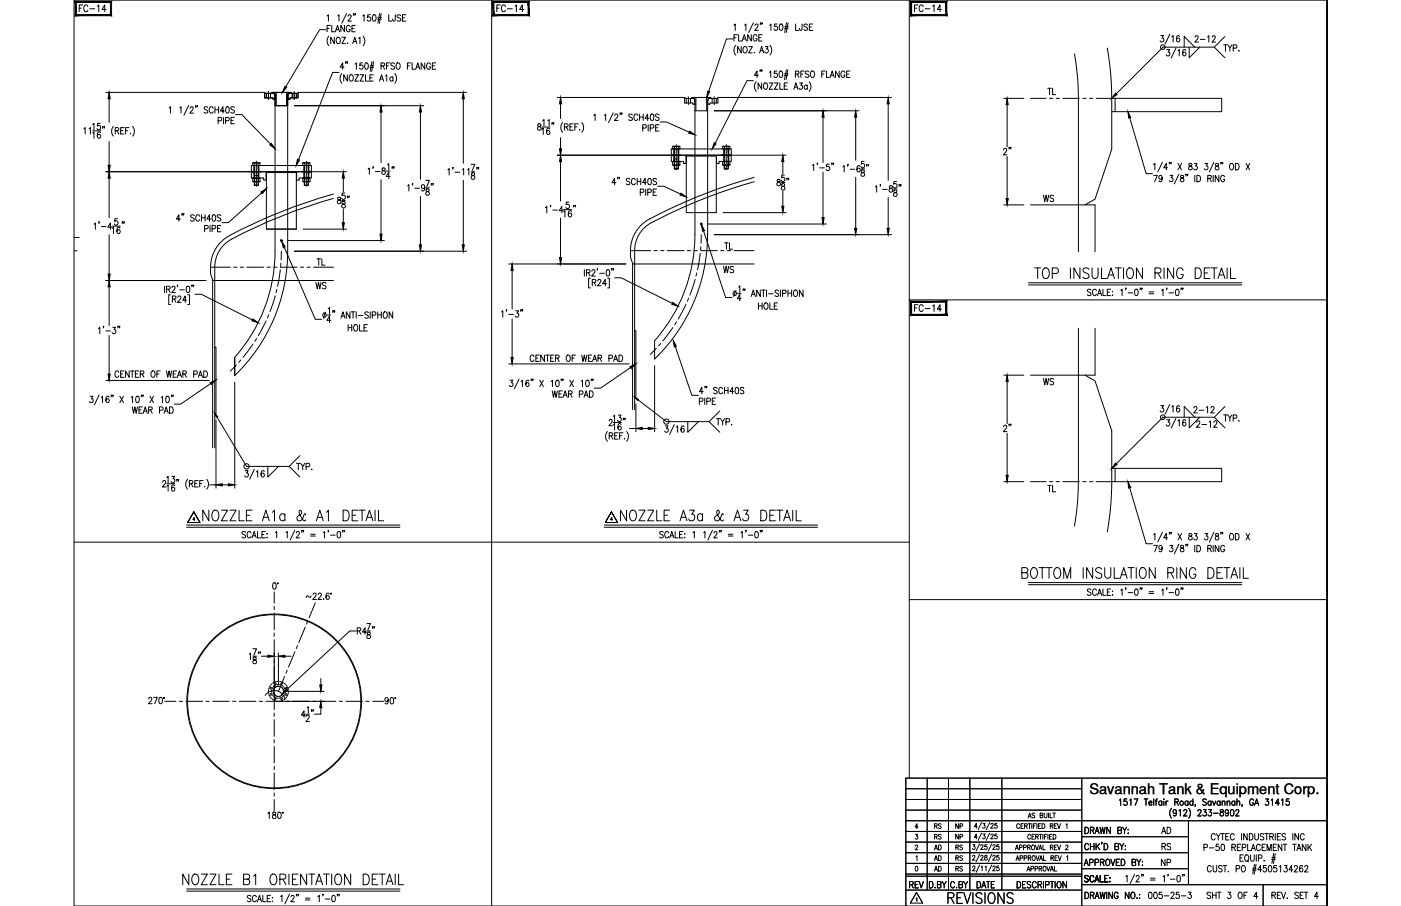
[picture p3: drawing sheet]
<svg xmlns="http://www.w3.org/2000/svg" width="432mm" height="279mm" viewBox="0 0 432 279" stroke-linecap="round" stroke-linejoin="round" font-family="sans-serif">
<defs><g id="words">
<g font-size="7.1">
<text x="61.7" y="161.9">NOZZLE A1a &amp; A1 DETAIL</text>
<text x="190.5" y="161.9">NOZZLE A3a &amp; A3 DETAIL</text>
</g>
<g font-size="6.6">
<text x="317.9" y="87.1">TOP INSULATION RING DETAIL</text>
<text x="314" y="179.6">BOTTOM INSULATION RING DETAIL</text>
<text x="55.4" y="274.1">NOZZLE B1 ORIENTATION DETAIL</text>
<text x="291.4" y="279.8">REVISIONS</text>
</g>
<g font-size="5.7">
<text x="308.3" y="49">2&quot;</text>
<text x="308.3" y="134.4">2&quot;</text>
</g>
<g font-size="5.3">
<text x="23.6" y="4.9">FC-14</text>
<text x="152.4" y="4.9">FC-14</text>
<text x="280.8" y="4.9">FC-14</text>
<text x="320.7" y="63.5">WS</text>
<text x="222.2" y="85.4">WS</text>
<text x="96.3" y="90.3">WS</text>
<text x="280.8" y="97.4">FC-14</text>
<text x="320.7" y="119.9">WS</text>
<text x="367.9" y="133">2-12</text>
<text x="279.4" y="275.2">REV</text>
</g>
<g font-size="4.9">
<text x="367.2" y="14.1">2-12</text>
<text x="322.1" y="30.3">TL</text>
<text x="222.2" y="78">TL</text>
<text x="96.7" y="82.9">TL</text>
<text x="366.9" y="128.4">2-12</text>
<text x="322.1" y="152.8">TL</text>
<text x="357" y="258.2">AD</text>
<text x="357.4" y="263.2">RS</text>
<text x="357" y="268.1">NP</text>
</g>
<text font-size="4.5" x="335.7" y="244.9">Savannah Tank &amp; Equipment Corp.</text>
<g font-size="4.4">
<text x="287.2" y="256.8">RS</text>
<text x="293.5" y="256.8">NP</text>
<text x="287.2" y="263.2">AD</text>
<text x="287.2" y="260">RS</text>
<text x="293.5" y="260">NP</text>
<text x="293.9" y="263.2">RS</text>
<text x="287.2" y="269.9">AD</text>
<text x="287.2" y="266.7">AD</text>
<text x="293.9" y="269.9">RS</text>
<text x="293.9" y="266.7">RS</text>
</g>
</g></defs>
<!-- layer: 0 -->
<g fill="none" stroke="#000" stroke-width=".31">
<path d="M151.5 0v279.4M280.2 0v240M409 0h-386.2v279.4h386.2M409 0v279.4v-279.4M280.2 92.5h128.8M22.8 167.2h257.4M280.2 184.9h128.8M285.8 240v34.5M292.3 240v34.5M298.9 240v34.5M308.8 240v34.5M333.4 240v39.4"/>
<path d="M409 240h-129.8v39.4M279.2 243.2h54.2M279.2 246.5h54.2M279.2 249.8h54.2M279.2 256.4h54.2M279.2 259.7h54.2M279.2 253.1h129.8M333.4 258h32.9M366.3 253.1v19.7M279.2 266.3h54.2M279.2 263h87.1M279.2 270.2h54.2"/>
<path d="M279.2 269.6h54.2M279.2 274.5h54.2M333.4 272.8h75.6M333.4 267.9h32.9M389.3 272.8v6.6"/>
</g>
<!-- layer: SHOP TAG -->
<path d="M279.2 279.4h.1M409 279.4h.1" fill="none" stroke="#000" stroke-width=".31"/>
<!-- layer: TEXT -->
<g fill="none" stroke="#000" stroke-width=".31">
<path d="M57.8 161.1l1.9-3.2-1.9 3.2h3.8l-1.9-3.2 1.9 3.2M186.6 161.1l1.8-3.2-1.8 3.2h3.8l-2-3.2 2 3.2M282.2 257.3h.6l-.3 .6a.44 .44 0 0 1 .3 .7 .44 .44 0 0 1-.7-.1M282.9 255h-.9l.6-1v1.5M301.2 258.2h-.9l.6-1v1.5M301.2 254.9h-.9l.6-1v1.5M302.5 256.9l-1 2.3M302.5 253.6l-1 2.3M302.9 257.2h.7l-.3 .6a.44 .44 0 0 1 .3 .7 .44 .44 0 0 1-.8-.1M302.9 253.9h.7l-.3 .6a.44 .44 0 0 1 .3 .7 .44 .44 0 0 1-.8-.1M305 256.9l-1 2.3M305 253.6l-1 2.3"/>
<path d="M305.4 257.6l.2-.4 .5 .3-.8 1.2h.9M305.4 254.3l.2-.4 .5 .3-.8 1.2h.9M307.3 257.2h-.6l-.1 .6a.46 .46 0 0 1 .7 .1 .46 .46 0 0 1-.1 .6 .46 .46 0 0 1-.7-.1M307.3 253.9h-.6l-.1 .7a.46 .46 0 0 1 .7 0 .46 .46 0 0 1-.1 .6 .46 .46 0 0 1-.7-.1M314.2 254.4a.47 .47 0 0 0-.5-.4 .47 .47 0 0 0-.4 .6v.3a.47 .47 0 0 0 .4 .6 .47 .47 0 0 0 .5-.4M314.7 254.7h.4M315.4 254h-.7v1.5h.7M315.8 254.7h.7v-.6l-.7-.1v1.5M316.2 254.7l.4 .8M316.9 252.2l.5-1.5 .4 1.5M316.9 254h.8M317.1 251.7h.5"/>
<path d="M317.3 254v1.5M317.6 257.7a.46 .46 0 0 0-.5-.4 .46 .46 0 0 0-.3 .6v.3a.46 .46 0 0 0 .3 .6 .46 .46 0 0 0 .5-.4M318 254v1.5M318.1 258h.5M318.5 254.7h.5M318.9 257.3h-.8v1.5h.8M318.9 251l-.3-.3-.5 .3 .8 .8-.3 .4-.5-.2M319.2 258l.7-.1v-.5l-.7-.1v1.5M319.3 254h-.8v1.5M319.6 254v1.5M319.6 258l.4 .8M320 254.7h.5"/>
<path d="M320.3 257.3h.8M320.6 251.4h.7l.1-.5-.8-.2v1.5l.8-.1v-.5l-.3-.2M320.7 257.3v1.5M320.8 254h-.8v1.5h.8M321.2 254a.75 .75 0 0 1 .8 .8 .75 .75 0 0 1-.8 .7zM321.4 257.3v1.5M321.8 250.7v1.1l.4 .4 .4-.2 .1-1.3M321.9 258h.5M322.7 257.3h-.8v1.5M323 257.3v1.5M323.2 250.7v1.5M323.5 258h.4"/>
<path d="M323.6 250.7v1.5h.8M323.7 254.7h.7v-.6l-.7-.1v1.5M324.1 254.7l.4 .8M324.2 257.3h-.7v1.5h.7M324.5 250.7h.8M324.6 257.3a.75 .75 0 0 1 .9 .7 .75 .75 0 0 1-.9 .8zM324.9 250.7v1.5M325 254.7h.4M325.7 254h-.7v1.5h.7M325.9 254l.5 1.5 .5-1.5M328.5 254.3l.3-.3v1.5M334.4 255.1a1.01 1.01 0 0 1 1.1 1 1.01 1.01 0 0 1-1.1 1z"/>
<path d="M336.1 256.1l.9-.2 .1-.6-1-.2v2M336.6 256.1l.6 1M337.5 257.1l.6-2 .7 2M337.7 256.4h.8M339 255.1l.4 2 .4-2 .4 2 .4-2M339.7 259.8h-.2h.2l-.2 .5M342.2 255.1v2l-1.1-2v2M344.5 256.1l1-.2 .1-.6-1.1-.2v2l1.1-.2 .1-.5-.5-.3M345 246.8l.4-.4v1.9M346 255.1l.6 1v1M347.2 255.1l-.6 1M347.3 246.4h-.8l-.1 .8a.61 .61 0 0 1 .9 .1 .61 .61 0 0 1-.1 .8 .61 .61 0 0 1-.8-.1"/>
<path d="M347.6 257h.2zM347.7 255.8v.1zM348.2 246.8l.4-.4v1.9M349.5 246.4h1.2l-.8 1.9M352.7 246.4h1.1M353.2 246.4v1.9M354.1 247.6h.9l-.1-.5a.58 .58 0 0 0-.8 .7 .58 .58 0 0 0 .9 .3M355.6 246.4v1.9M356.1 247h.5M356.7 246.4l-.3 .1-.1 .3v1.5M358.1 247.3l-.2-.2a.58 .58 0 0 0-.8 .6 .58 .58 0 0 0 1 .4M358.1 247v1.3"/>
<path d="M358.7 246.4v.2zM358.7 247.1v1.2M359.4 247v1.3M360 247l-.4 .1-.2 .5M361.1 249.3a2.24 2.24 0 0 0 0 3M362.1 247.3l.9-.1 .1-.6-1-.2v1.9M362.6 250.3l-.1 .3a.54 .54 0 0 1-.8 .1 .54 .54 0 0 1 0-.8 .54 .54 0 0 1 .8 .1l.1 .3a.9 .9 0 0 1-.6 1.3l-.4-.2M362.6 247.3l.6 1M363.4 250l.4-.3v1.9M364.8 250.1l.2-.3 .5-.1 .3 .5-1.1 1.4h1.2M366.1 247.3l-.1-.2a.58 .58 0 0 0-.8 .6 .58 .58 0 0 0 .9 .4M366.1 247v1.3"/>
<path d="M366.4 249.3a2.31 2.31 0 0 1 0 3M367.7 247.3a.56 .56 0 0 0-.8 0 .56 .56 0 0 0 0 .8 .56 .56 0 0 0 .8 0M367.7 246.4v1.9M368.5 248.3h-.2h.2l-.2 .4M369.2 250.1l.3-.4h.4l.3 .3-1.1 1.6h1.1M370.9 249.7h.9l-.5 .7a.6 .6 0 0 1 .5 .9 .6 .6 0 0 1-1.1 0M371.8 246.7l-.4-.3-.7 .3 .2 .4 .9 .7v.3l-.4 .2-.7-.2M372.5 249.7h.9l-.5 .7a.6 .6 0 0 1 .5 1 .6 .6 0 0 1-1.1-.1M373.3 247.3a.56 .56 0 0 0-.8 0 .56 .56 0 0 0 0 .8 .56 .56 0 0 0 .8 0M373.3 247v1.3M373.7 247l.5 1.3 .5-1.3M374 250.8h1.5"/>
<path d="M374.5 257.5a.62 .62 0 0 0-.7-.4 .62 .62 0 0 0-.5 .7v.5a.62 .62 0 0 0 .5 .7 .62 .62 0 0 0 .7-.4M374.8 257.1l.7 .9v1M376 247.3a.56 .56 0 0 0-.7 0 .56 .56 0 0 0 0 .8 .56 .56 0 0 0 .7 0M376 247v1.3M376.1 257.1l-.6 .9M376.2 249.8v.5a.72 .72 0 0 1 .8 .4 .72 .72 0 0 1-.3 .9 .63 .63 0 0 1-.7-.6 .63 .63 0 0 1 .8-.6l.2-.3v-.3zM376.3 257.1h1.1M376.7 247.4l.4-.4 .4 .1v1.2M376.7 247v1.3M376.8 257.1v1.9M377.8 258h.6M378.2 247.4l.4-.4 .4 .1 .1 1.2"/>
<path d="M378.2 247v1.3M378.6 250.3v.3a.54 .54 0 0 1-.8 .1 .54 .54 0 0 1 0-.8 .54 .54 0 0 1 .8 .1v.3a.9 .9 0 0 1-.6 1.3l-.3-.2M378.8 257.1h-1v1.9h1M379.4 249.8l.3-.1a1.06 1.06 0 0 1 .6 .9 1.06 1.06 0 0 1-.6 1l-.3-.1-.2-.7zM380.4 257.5a.62 .62 0 0 0-.7-.4 .62 .62 0 0 0-.5 .7v.5a.62 .62 0 0 0 .5 .7 .62 .62 0 0 0 .7-.4M380.6 247.3a.56 .56 0 0 0-.8 0 .56 .56 0 0 0 0 .8 .56 .56 0 0 0 .8 0M380.6 247v1.3M380.9 250.1l.1-.3 .5-.1 .3 .5-1 1.4h1.1M381.2 247.4l.4-.4 .4 .1 .1 1.2M381.2 246.4v1.9M382.7 257.1v1.9M382.9 248.3l-.1 .4"/>
<path d="M384.4 257.1v1.9l-1.1-1.9v1.9M385.1 257.1a.99 .99 0 0 1 1.1 1 .99 .99 0 0 1-1.1 .9zM386.3 246.8a.61 .61 0 0 0-.7-.4 .61 .61 0 0 0-.5 .7v.5a.61 .61 0 0 0 .6 .8 .61 .61 0 0 0 .6-.8h-.4M386.7 248.3l.6-1.9 .6 1.9M386.7 257.1v1.4l.5 .5 .6-.3 .1-1.6M386.9 247.7h.8M389.5 257.3l-.4-.2-.5 .1-.1 .5 .9 .5 .1 .5-.4 .3-.7-.3M389.8 257.1h1.2M390.1 246.4h.9l-.5 .7a.6 .6 0 0 1 .5 .9 .6 .6 0 0 1-1.1 0M390.4 257.1v1.9M391.4 258l.9-.1 .1-.7-1-.1v1.9M391.8 246.8l.4-.4v1.9"/>
<path d="M391.9 258l.6 1M393 257.1v1.9M393.7 258h.6M394.3 247.7h-1.2l.8-1.3v1.9M394.7 257.1h-1v1.9h1M395 246.8l.4-.4v1.9M396.2 257.3l-.4-.2-.5 .1-.1 .5 .9 .5 .1 .5-.4 .3-.7-.3M397.3 246.4h-.8l-.1 .8a.61 .61 0 0 1 .9 .1 .61 .61 0 0 1-.1 .8 .61 .61 0 0 1-.9-.1M398.5 257.1v1.9M400.2 257.1v1.9l-1.1-1.9v1.9M402 257.5a.62 .62 0 0 0-.8-.4 .62 .62 0 0 0-.4 .7v.5a.62 .62 0 0 0 .4 .7 .62 .62 0 0 0 .8-.4M282.1 260.9l.3-.3 .4 .3-.7 1.2h.8"/>
<path d="M282.2 267.2h.2a.82 .82 0 0 1 .5 .7 .82 .82 0 0 1-.5 .7l-.3-.2zM282.3 264.2l.3-.3v1.5M282.4 277.1l.2-.2v1M282.5 275.2l1.9 3.3h-3.8zM288.2 273.6v.2zM288.9 272.8l1-.1v-.8l-1-.1v2l1.1-.2v-.4l-.4-.4M290.4 271.8l.6 1v1M291.7 271.8l-.7 1M294.2 272.3a.62 .62 0 0 0-.7-.5 .62 .62 0 0 0-.5 .8v.5a.62 .62 0 0 0 .5 .7 .62 .62 0 0 0 .7-.5M295.6 272.8l.9-.1 .1-.7-1-.2v2l1-.2 .1-.4-.4-.4M297 271.8l.6 1v1M298.3 271.8l-.7 1"/>
<path d="M299.8 267.4l.2-.3 .5 .2-.8 1.2h.8M299.8 264.1l.2-.3 .5 .3-.8 1.2h.8M299.8 260.5h.7l-.4 .5a.44 .44 0 0 1 .4 .7 .44 .44 0 0 1-.8 0M301.1 271.8a1 1 0 0 1 1.2 1 1 1 0 0 1-1.2 1zM301.9 266.8l-1.1 2.2M301.9 263.5l-1.1 2.2M301.9 260.2l-1.1 2.3M302.3 264.1l.5-.3 .2 .4-.8 1.1h.9M302.3 260.8l.2-.3 .5 .3-.8 1.2h.9M302.4 267.3l.3-.2v1.4M302.6 273.8l.6-2 .6 2M303.6 263.8v.5a.59 .59 0 0 1 .6 .2 .59 .59 0 0 1-.1 .7 .48 .48 0 0 1-.7-.3 .48 .48 0 0 1 .6-.6l.1-.5z"/>
<path d="M303.6 267.3l.3-.2v1.4M304 271.8h1.1M304.1 260.5h-.5l-.1 .6a.46 .46 0 0 1 .7 0 .46 .46 0 0 1-.1 .7 .46 .46 0 0 1-.7-.1M304.6 271.8v2M305.6 266.8l-1 2.2M305.6 263.5l-1 2.2M305.6 260.2l-1 2.3M306 267.4l.2-.3 .5 .2-.8 1.2h.9M306 264.1l.1-.3h.4l.2 .4-.8 1.1h.9M306 260.8l.2-.3 .5 .3-.8 1.2h.9M306.6 271.8h-1.1v2M307.8 267.1h-.5l-.1 .6a.46 .46 0 0 1 .7 0 .46 .46 0 0 1-.1 .7 .46 .46 0 0 1-.7-.1"/>
<path d="M307.8 263.8h-.5l-.1 .6a.46 .46 0 0 1 .7 0 .46 .46 0 0 1-.1 .7 .46 .46 0 0 1-.7-.1M307.8 260.5h-.5l-.1 .6a.46 .46 0 0 1 .7 0 .46 .46 0 0 1-.1 .7 .46 .46 0 0 1-.7-.1M312.9 262.1l.5-1.5 .5 1.5M313.1 265.4l.5-1.5 .5 1.5M313.1 261.6h.6M313.3 264.9h.6M313.5 271.8a1 1 0 0 1 1.1 1 1 1 0 0 1-1.1 1zM314.2 261.4l.7-.1 .1-.6-.8-.1v1.5M314.4 264.6h.7l.1-.6-.8-.1v1.5M315.5 261.4l.7-.1 .1-.6-.8-.1v1.5M315.6 264.6h.8v-.6l-.8-.1v1.5M316.2 271.8h-1v2h1"/>
<path d="M316.5 268.6l.5-1.4 .4 1.4M316.7 268.2h.6M316.7 261.3l.7-.1 .1-.5-.8-.1v1.5M316.9 264.6l.7-.1 .1-.5-.8-.1v1.5M317.1 261.3l.5 .8M317.3 264.6l.4 .8M317.7 272.1l-.4-.3-.7 .3 .1 .5 .9 .5a.48 .48 0 0 1-.3 .7l-.7-.3M317.7 267.9h.8v-.7h-.8v1.4M318.2 260.7l.1-.1a.7 .7 0 0 1 .6 .8 .7 .7 0 0 1-.7 .6l-.3-.5zM318.3 263.9h.2a.7 .7 0 0 1 .6 .7 .7 .7 0 0 1-.8 .7l-.2-.5zM319 267.9h.7v-.7h-.7v1.4M319.1 260.6l.5 1.5 .5-1.5"/>
<path d="M319.3 263.9l.5 1.5 .5-1.5M319.4 272.3a.62 .62 0 0 0-.8-.5 .62 .62 0 0 0-.4 .8v.5a.62 .62 0 0 0 .4 .7 .62 .62 0 0 0 .8-.5M319.9 272.8l1-.1 .1-.7-1.1-.2v2M320.2 262.1l.5-1.5 .5 1.5M320.3 267.9l.7-.1v-.6h-.7v1.4M320.4 265.4l.4-1.5 .5 1.5M320.4 261.6h.6M320.5 272.8l.6 1M320.5 264.9h.7M320.7 267.9l.4 .7M321.5 260.6v1.5h.7M321.6 271.8v2"/>
<path d="M321.6 263.9v1.5h.7M321.7 267.2a.68 .68 0 0 1 .7 .7 .68 .68 0 0 1-.7 .7l-.2-.5zM322.2 272.9l1-.1v-.9l-1-.1v2M322.6 267.2l.5 1.4 .5-1.4M323.7 271.8h1.1M323.7 268.6l.5-1.4 .5 1.4M323.7 261.3l.7-.1 .1-.5-.8-.1v1.5M323.9 264.6l.7-.1v-.6h-.7v1.5M323.9 268.2h.6M324.1 261.3l.5 .8M324.3 271.8v2M324.3 264.6l.4 .8"/>
<path d="M325 267.2v1.4h.7M325 261.3h.5M325.2 264.6h.4M325.2 271.8v2M325.8 260.6h-.8v1.5h.8M325.9 263.9h-.7v1.5h.7M325.9 260.6l.5 1.5 .5-1.5M326.1 271.9l.1-.1a1.01 1.01 0 0 1 .9 1 1.01 1.01 0 0 1-.9 1 1.27 1.27 0 0 1-.1-1.9zM326.1 263.9l.5 1.5 .5-1.5M328.5 260.9l.2-.3 .5 .3-.8 1.2h.8M328.7 271.8v2l-1.1-2v2M328.8 264.2l.3-.3v1.5"/>
<path d="M334.2 266.9l.6-1.9 .6 1.9M334.4 275.1a1 1 0 0 1 1.1 1 1 1 0 0 1-1.1 1zM334.4 266.3h.8M335.4 270.3l-.4-.3-.7 .3 .2 .4 .9 .7v.3l-.4 .3-.7-.3M335.5 260.6a.62 .62 0 0 0-.7-.5 .62 .62 0 0 0-.5 .8v.4a.62 .62 0 0 0 .5 .8 .62 .62 0 0 0 .7-.5M335.8 266l1-.1 .1-.7-1.1-.2v1.9M336.1 276.1l.9-.1 .1-.7-1-.2v2M336.1 260.1v2M336.1 261h1.1M336.6 276.1l.6 1M337.1 270.5a.61 .61 0 0 0-.7-.5 .61 .61 0 0 0-.5 .7v.5a.61 .61 0 0 0 .5 .8 .61 .61 0 0 0 .7-.5M337.2 260.1v2"/>
<path d="M337.4 272l.7-2 .6 2M337.5 277.1l.6-2 .7 2M337.5 266l1-.1v-.7l-1-.2v1.9M337.7 271.3h.8M337.7 276.5h.8M337.8 260.1v2M338.2 260.9l.7 1.2M338.9 260.1l-1.1 1.3M339 275.1l.4 2 .4-2 .4 2 .4-2M339.1 270v2h1M339.2 265.9l.9-.1v-.7l-.9-.1v1.9M339.7 265.9l.6 1"/>
<path d="M340.3 260.1a1 1 0 0 1 1.1 1 1 1 0 0 1-1.1 1zM340.5 270.9h.6M341.1 265.1l.1-.1a1 1 0 0 1 .9 .9 1 1 0 0 1-.9 1 1.26 1.26 0 0 1-.1-1.8zM341.1 275.1v2M341.5 270h-1v2h1M342 271.9h.1zM342.1 270.6v.2zM342.4 265l.6 1.9 .6-1.9M342.9 275.1v2l-1.2-2v2M343.6 261l1-.1v-.7l-1-.1v2l1.1-.2 .1-.5-.4-.4M344 265.9h.7M344.6 275.6a.62 .62 0 0 0-.7-.5 .62 .62 0 0 0-.5 .8v.5a.62 .62 0 0 0 .6 .7 .62 .62 0 0 0 .6-.7h-.4"/>
<path d="M345.1 265h-1.1v1.9h1.1M345.1 260.1l.6 .9v1.1M345.6 265a1 1 0 0 1 1.1 .9 1 1 0 0 1-1.1 1zM346.4 260.1l-.7 .9M346.8 260.8v.1zM346.8 261.9v.2zM347 270.4l.4-.4v2M348 275.1v2l-1.2-2v2M348.8 275.2l.2-.1a1 1 0 0 1 .8 1 1 1 0 0 1-.8 1 1.29 1.29 0 0 1-.2-1.9zM348.9 265.9l1-.1v-.7l-1-.1v1.9l1-.1 .1-.5-.4-.4M349.7 269.6l-1.4 3M350.2 270.5l.3-.5h.3l.3 .4-1 1.6h1.1"/>
<path d="M350.4 277h.1zM350.4 265l.6 .9v1M351.2 275.8h.1M351.2 276.9h.1M351.6 265l-.6 .9M351.9 269.7h-.1h.1l-.1 .5M352 266.8h.2zM352.1 265.6v.2zM352.4 269.7l-.1 .5M354.2 275.2l.4-.1a1.15 1.15 0 0 1-.2 2l-.4-.4v-.4zM354.6 270.8h1.4M354.6 271.4h1.4"/>
<path d="M355.8 275.2l.4-.1a1.14 1.14 0 0 1-.2 2l-.2-.1-.2-.7zM358.1 275.1h-.8l-.1 .9a.61 .61 0 0 1 .9 0 .61 .61 0 0 1-.1 .9 .61 .61 0 0 1-.9-.2M358.5 270.4l.4-.4v2M358.8 276.3h1.5M360.1 269.7l-.2 .5M360.7 271.1h1.4M360.9 275.6l.3-.5h.3l.4 .4-.3 .7-.8 .9h1.2M362.9 270.1l.3-.1a1.09 1.09 0 0 1 .6 1 1.09 1.09 0 0 1-.6 1 1.43 1.43 0 0 1-.3-1.9zM363.4 275.1h-.8l-.1 .9a.61 .61 0 0 1 .9 0 .61 .61 0 0 1-.1 .9 .61 .61 0 0 1-.9-.2M364.1 276.3h1.4M364.5 269.7l-.1 .5M365 269.7h-.2h.2l-.2 .5"/>
<path d="M366.2 275.1h.9l-.5 .8a.6 .6 0 0 1 .5 .9 .6 .6 0 0 1-1-.1M371.1 261.4l.9-.1v-.9h-.9v1.9M372.7 261.5h1.5M373.1 275.4l-.4-.3-.5 .1-.1 .6 .9 .5 .1 .5-.4 .3-.7-.3M373.3 267.4a.61 .61 0 0 0-.7-.5 .61 .61 0 0 0-.5 .8v.4a.61 .61 0 0 0 .5 .8 .61 .61 0 0 0 .7-.5M373.7 276.1h1.1M373.7 275.1v2M373.9 266.9l.1 1.7 .4 .3 .5-.3 .1-1.7M374.8 275.1v2M375.2 275.1h1.1M375.7 260.4h-.8l-.1 .8a.61 .61 0 0 1 .9 0 .61 .61 0 0 1-.1 .9 .61 .61 0 0 1-.9-.2M375.8 275.1v2"/>
<path d="M376.6 260.4h.6l.2 .3v1.2l-.4 .4-.6-.4zM376.7 267.2l-.4-.3-.6 .1v.7l.8 .4 .2 .5-.4 .3-.7-.3M377 266.9h1.1M377.5 266.9v2M378.5 275.1h.8l-.4 .8a.6 .6 0 0 1 .5 .9 .6 .6 0 0 1-1.1-.1M378.6 268.7v.2zM379.7 261.3l.9-.1 .1-.7-1-.1v1.9M380.2 261.3l.6 1M381 267.9h.9l.1-.8-1-.2v2M381.3 261.3h.7M381.9 275.2l.2-.1a1 1 0 0 1 .8 1 1 1 0 0 1-.8 1 1.27 1.27 0 0 1-.2-1.9zM382.2 264.6h.6"/>
<path d="M382.4 260.4h-1.1v1.9h1.1M382.9 261.4l.9-.1 .2-.3-.2-.6h-.9v1.9M382.9 267l.2-.1a1.01 1.01 0 0 1 .8 1 1.01 1.01 0 0 1-.8 1 1.29 1.29 0 0 1-.2-1.9zM383.2 263.6h-1v2h1M383.4 276.1h.6M383.8 263.9l.3-.3a1 1 0 0 1 .8 1 1 1 0 0 1-.8 1l-.5-.7zM384.3 265.2l.5 .6M384.5 275.1h-1.1v2M384.5 260.4v1.9h1M385.4 263.6v1.4l.5 .6 .6-.3 .1-1.7M385.7 262.3l.6-1.9 .6 1.9M385.9 261.7h.8"/>
<path d="M386 268.3h1.1M386.1 267.8h1.1M386.7 266.6l-.6 3M387.1 266.6l-.5 3M387.2 263.6v2M387.6 276.5h-1.2l.8-1.4v2M387.9 264.7l.9-.1 .1-.8-1-.2v2M388.5 260.8a.62 .62 0 0 0-.8-.4 .62 .62 0 0 0-.5 .7v.5a.62 .62 0 0 0 .5 .7 .62 .62 0 0 0 .8-.4M388.9 268.2h-1.2l.8-1.3v2M389 261.3h.6M389.6 265.4v.2zM390 260.4h-1v1.9h1"/>
<path d="M390.2 266.9h-.8v.9a.62 .62 0 0 1 .9 0 .62 .62 0 0 1-.1 .9 .62 .62 0 0 1-.9-.2M390.5 262.3v-1.9l.7 1.9 .6-1.9v1.9M391.1 267l.3-.1a1.08 1.08 0 0 1 .6 1 1.08 1.08 0 0 1-.6 1l-.5-.8zM391.9 265h1.1M392 276.1l1-.1v-.7l-1-.2v2M392 264.5h1.1M392.4 261.3h.7M392.6 263.2l-.6 3.1M392.6 276.1l.5 1M393 263.2l-.5 3.1M393.4 266.9h-.8v.9a.62 .62 0 0 1 .9 0 .62 .62 0 0 1-.1 .9 .62 .62 0 0 1-.9-.2M393.5 260.4h-1.1v1.9h1.1"/>
<path d="M393.7 276.1h.6M394.3 267.3l.4-.4v2M394.7 275.1h-1v2h1M395 275.1l.6 2 .6-2M395.1 260.4v1.9l-1.1-1.9v1.9M395.5 260.4h1.1M395.8 266.9h.9l-.5 .8a.6 .6 0 0 1 .5 .9 .6 .6 0 0 1-1-.1M396 260.4v1.9M396.7 276.9h.1M398.4 260.4h1.1M398.5 268.2h-1.2l.8-1.3v2M398.9 267.4l.4-.5h.3l.3 .4-.2 .6-.8 1h1.1"/>
<path d="M399 260.4v1.9M399.7 262.3l.6-1.9 .7 1.9M399.9 261.7h.8M400.2 275.4l-.4-.3-.8 .3 .1 .4 1.1 .7v.3l-.4 .3-.8-.3M400.7 276.1h.6M401.5 267.2l-.3-.3a1.11 1.11 0 0 0-.7 1 1.11 1.11 0 0 0 .6 1 .58 .58 0 0 0 .5-.8 .58 .58 0 0 0-1-.2l-.1 .3M401.7 275.1h-1v2h1M402 275.1h1.1M402.1 267.4l.4-.5h.3l.3 .4-.2 .6-.8 1h1.1M402.5 260.4v1.9l-1.1-1.9v1.9M402.5 275.1v2M403.1 260.4v1.9"/>
<path d="M403.5 261.2l.8 1.1M404.3 260.4l-1.2 1.3M406.3 276.5h-1.2l.8-1.4v2"/>
<circle cx="364.2" cy="247.6" r=".62"/>
</g>
<!-- layer: DIM -->
<g fill="none" stroke="#000" stroke-width=".31">
<path d="M100.5 9.1h-2l-10.4 17.7M100.8 4.9l.4-.3v1.9M100.8 8.8h.7M101.4 11.1a2.31 2.31 0 0 0 0 3M101.9 7.8h-1.1v2M102.3 7.8v2h.9M103 11.5v2l-1.1-2v2M103.4 9.8l.6-2 .6 2M103.6 9.1h.8M103.8 11.8l.3-.3a1 1 0 0 1 .8 1 1 1 0 0 1-.8 1l-.5-.8zM104.1 4.9l.4-.3v1.9M105.4 11.5h1.1l-1.1 2h1.1"/>
<path d="M106.2 7.8v2l-1.1-2v2M106.7 19.1h-.2h.2l-.2 .5M106.8 4.2l-1.4 3M107.1 13.3v.2zM107.1 19.1l-.1 .5M107.3 5l.3-.4h.5l.1 .3-1 1.6h1.1M107.9 8.3a.61 .61 0 0 0-.7-.5 .61 .61 0 0 0-.5 .8v.5a.61 .61 0 0 0 .6 .7 .61 .61 0 0 0 .6-.7h-.4M108.5 8.8h.6M108.7 13.5l.6-2 .7 2M108.9 12.8h.8M109 4.3l-.1 .4M109.5 19.7l.4-.3v2"/>
<path d="M109.5 4.3h-.2h.2l-.2 .4M109.5 7.8h-1v2h1M110.5 11.9l.4-.4v2M111.8 19.4h-.8l-.1 .8a.61 .61 0 0 1 .9 .1 .61 .61 0 0 1-.1 .9 .61 .61 0 0 1-.9-.2M111.8 4.9l.4-.3v1.9M111.9 11.1a2.24 2.24 0 0 1 0 3M112.6 19.5l.5-.1a1.15 1.15 0 0 1-.2 2l-.4-.4-.1-.5zM114.2 4.6h-.9v.8a.61 .61 0 0 1 .9 0 .61 .61 0 0 1-.1 .9 .61 .61 0 0 1-.9-.2M114.6 19l-.5 3M115 4.6h.3a1.06 1.06 0 0 1 .6 .9 1.06 1.06 0 0 1-.6 1l-.3-.1-.2-.7zM115.1 19l-.5 3M116.4 5.9h1.1"/>
<path d="M116.5 5.4h1.1M117 4.2l-.5 3M117.5 4.2l-.6 3M119.8 4.6v1.9h1M120.1 19.4h-1v2M121.6 19.7l-.4-.3-.7 .3 .1 .4 1 .7v.3l-.4 .3-.7-.3M121.8 4.6l-.1 1.7-.5 .1-.2-.5M122.4 19.5l.1-.1a1 1 0 0 1 .9 1 1 1 0 0 1-.9 1 1.29 1.29 0 0 1-.1-1.9zM123.5 4.8l-.4-.2-.7 .2v.4l1.1 .7v.3l-.4 .3-.7-.3M124 5.5h.7M125.1 4.6h-1.1v1.9h1.1M126.6 19.4h-1v2"/>
<path d="M127 19.4v2h1M130.9 19.4v2l-1.1-2v2M132.7 19.9a.61 .61 0 0 0-.8-.5 .61 .61 0 0 0-.4 .7v.5a.61 .61 0 0 0 .6 .8 .61 .61 0 0 0 .6-.8h-.4M134.3 19.4h-1.1v2h1.1M225.9 12h-2l-5.5 16.2M226.2 7.8l.4-.4v2M226.2 11.6h.6M226.8 14a2.24 2.24 0 0 0 0 3M227.2 10.7h-1v2M227.6 10.7v2h1M228.5 14.4v1.9l-1.2-1.9v1.9M228.8 12.7l.6-2 .6 2"/>
<path d="M229 12h.8M229.3 14.4h.2a1 1 0 0 1 .8 .9 1 1 0 0 1-.8 1 1.26 1.26 0 0 1-.2-1.9zM229.5 7.8l.4-.4v2M230.8 14.4h1.1l-1.1 1.9h1.1M231.6 10.7v2l-1.2-2v2M232.2 7l-1.4 3M232.5 16.1v.2zM232.7 7.9l.3-.5h.3l.3 .4-.2 .6-.8 1h1.1M233.3 11.2a.62 .62 0 0 0-.7-.5 .62 .62 0 0 0-.5 .7v.5a.62 .62 0 0 0 .6 .8 .62 .62 0 0 0 .6-.8h-.4M233.9 11.6h.6M234.1 16.3l.6-1.9 .7 1.9M234.3 15.7h.8"/>
<path d="M234.4 7.1h-.1h.1l-.1 .5M234.9 7.1l-.1 .5M234.9 10.7h-1v2h1M235.9 14.4h.8l-.4 .7a.6 .6 0 0 1 .4 .9 .6 .6 0 0 1-1-.1M237.2 7.8l.4-.4v2M237.3 14a2.3 2.3 0 0 1 0 3M239.5 7.4h-.8v.9a.62 .62 0 0 1 .9-.1 .62 .62 0 0 1-.1 1 .62 .62 0 0 1-.9-.2M240.4 7.5l.4-.1a1.14 1.14 0 0 1-.1 2l-.3-.1-.2-.8zM241.8 8.8h1.1M241.9 8.3h1.1M242.4 7l-.5 3M242.9 7l-.6 3"/>
<path d="M245.2 7.4v2h1M247.2 7.4l-.1 1.8-.4 .2-.3-.7M248.9 7.7l-.4-.3-.7 .3 .1 .4 .9 .5-.1 .7-.5 .1-.4-.3M249.4 8.3h.7M250.5 7.4h-1.1v2h1.1M357.7 11h.9l-.5 .7a.6 .6 0 0 1 .5 .9 .6 .6 0 0 1-1 0M358.4 14.5l-14.4 14.4M359.6 15.3h.9l-.5 .7a.59 .59 0 0 1 .5 1 .59 .59 0 0 1-1-.1M360.5 10.6l-1.4 3M361.2 11.3l.4-.3v1.9M362.4 14.9l-1.4 3M363.1 15.7l.4-.4v2"/>
<path d="M363.6 11.3l-.4-.3a1.11 1.11 0 0 0 0 1.9 .55 .55 0 0 0 .5-.5 .55 .55 0 0 0-.5-.6 .55 .55 0 0 0-.6 .5M365 14.5v-3.2l3.3 3.2M365.4 15.6l-.4-.3a1.13 1.13 0 0 0 0 2 .55 .55 0 0 0 .6-.6 .55 .55 0 0 0-.5-.6 .55 .55 0 0 0-.6 .5M366.5 14.5v3.3l3.3-3.3M374.2 14.5l3.3 3.3M377.1 13.8h1.2M377.5 11.3l-3.3 3.2h-15.8M377.7 13.8v2M378.4 13.8l.7 1v1M379.7 13.8l-.6 1M380.1 14.9l1-.1v-.9l-1-.1v2M381.8 15.6v.2z"/>
<path d="M25.8 39.7l.4-.4v2M27.5 39.7l.4-.4v2M28.6 38.4l.4-.4v2M30.9 38h-.8l-.1 .9a.61 .61 0 0 1 .9 0 .61 .61 0 0 1-.1 .9 .61 .61 0 0 1-.9-.2M31.8 39.1l-.2 .4M32.2 39.1l-.1 .4M32.6 28.5h49.1M33.6 30.5v7.2M34.9 39a2.31 2.31 0 0 0 0 3M38.2 39.3h-1v2h1M39.8 39.3h-1.1v2M40.9 39a2.24 2.24 0 0 1 0 3"/>
<path d="M52.1 33.3l.4-.4v2M55.4 33.3l.4-.4v2M58.1 32.5l-1.4 3M58.6 33.4l.3-.5 .5 .1 .1 .3-.2 .7-.8 .9h1.1M60.3 32.6l-.1 .5M60.8 32.6h-.1h.1l-.1 .5M64 33.2l-.4-.3-.5 .1-.1 .6 .9 .5 .1 .5-.4 .3-.7-.3M65.7 33.4a.62 .62 0 0 0-.7-.5 .62 .62 0 0 0-.5 .8v.4a.62 .62 0 0 0 .4 .8 .62 .62 0 0 0 .8-.5M66.3 32.9v2M66.3 33.8h1.1M67.2 37.2l1-.1 .1-.7-1.1-.2v2M67.4 32.9v2"/>
<path d="M68.9 36.2v2M69.1 34.2h-1.2l.8-1.3v2M69.5 37.2l1-.1 .1-.7-1.1-.2v2M69.8 33l.2-.1a1.07 1.07 0 0 1 .7 1 1.07 1.07 0 0 1-.7 1l-.2-.1-.3-.8zM71.2 37.1h.6M72.2 33.2l-.4-.3-.7 .3 .2 .5 .9 .4-.1 .7-.6 .1-.4-.3M72.2 36.2h-1v2h1M72.6 35.3h1.9l8.9 9.2M90.7 32.6h39.9M91.7 28.5h52.1M104.5 22.3h-2l-10.5 26.9M105.4 22.7a2.24 2.24 0 0 0 0 3"/>
<path d="M106 20.7h-1.2l.8-1.3v2M107.1 23.1v1.9l-1.2-1.9v1.9M107.9 23.1h.2a1 1 0 0 1 .8 .9 1 1 0 0 1-.8 1 1.27 1.27 0 0 1-.2-1.9zM109.4 23.1h1.1l-1.1 1.9h1.1M111 23.1h1.1l-1.1 1.9h1.1M112.6 23.1v1.9h1M114 20.8h1.1M114 24h.6M114.1 20.2h1.1M115 23.1h-1v1.9h1M116.9 25l.7-1.9 .6 1.9M117.2 24.4h.8"/>
<path d="M117.4 20.3l1-.1 .1-.6-1.1-.2v2M117.4 34.6v15.5M118 20.3l.6 1.1M118.8 23.4l.4-.3v1.9M119.1 20.3h.6M121.1 24a.56 .56 0 0 0-.8 0 .56 .56 0 0 0 0 .8 .56 .56 0 0 0 .8-.1M121.1 23.7v1.3M121.7 22.7a2.3 2.3 0 0 1 0 3M125.6 20.3h.6M128.1 21.4l.7-2 .6 2M128.4 20.7h.8M129.6 34.6v20.7"/>
<path d="M133.2 20.3h.7M142.8 30.5v19.9M165.8 38.3v.5a.72 .72 0 0 1 .9 .5 .72 .72 0 0 1-.3 .9 .63 .63 0 0 1-.8-.7 .63 .63 0 0 1 .9-.6l.2-.2-.1-.4zM167 39.9l.4-.4v2M167 39.2h2.5M167.3 37.3l.4-.4v1.9M168.8 37.3l.4-.4v1.9M169.4 39.8l-.3-.3a1.12 1.12 0 0 0-.1 2 .58 .58 0 0 0 .5-.9 .58 .58 0 0 0-1-.1v.3M170.2 37.9h-.1h.1l-.1 .5M170.7 37.9l-.2 .5M171.7 30.1h39.4M172.8 32v4.6"/>
<path d="M173.4 37.8a2.28 2.28 0 0 0 0 3M174 39.1l.9-.1 .1-.6-1-.2v2M174.5 39.1l.6 1.1M175.6 39.1h.7M176.7 38.2h-1.1v2h1.1M177.2 39.1h.6M178.2 38.2h-1v2M178.7 40v.2zM179.3 37.8a2.21 2.21 0 0 1 0 3M183 35.6l.4-.4v1.9M186.3 35.6l.4-.4v1.9M189 34.8l-1.4 3"/>
<path d="M189.5 35.6l.3-.4 .5 .1 .1 .3-1 1.5h1.1M191.2 34.9l-.1 .5M191.7 34.9h-.2h.2l-.2 .5M194.9 35.5l-.4-.3-.6 .1v.5l.8 .5 .2 .6-.4 .2-.7-.2M196.6 35.6a.62 .62 0 0 0-.8-.4 .62 .62 0 0 0-.4 .7v.5a.62 .62 0 0 0 .4 .7 .62 .62 0 0 0 .8-.4M197.1 35.2v1.9M197.1 36.1h1.1M198.1 39.5l1-.1v-.7l-1-.2v1.9M198.2 35.2v1.9M199.8 38.5v1.9M200 36.5h-1.2l.8-1.3v1.9M200.4 39.5l1-.1v-.7l-1-.2v1.9"/>
<path d="M200.6 35.3l.3-.1a1.07 1.07 0 0 1 .6 1 1.07 1.07 0 0 1-.6 .9h-.3l-.2-.8zM202.1 39.4h.6M203.1 35.5l-.4-.3-.7 .3 .2 .4 .8 .4v.8h-.6l-.4-.2M203.1 38.5h-1v1.9h1M203.5 37.6h1.9l7 3.1M220.2 34.2h44.6M221.1 30.1h53.7M232.2 24.9h-2l-9.8 19.3M233.1 25.2a2.3 2.3 0 0 0 0 3M233.7 23.2h-1.2l.8-1.3v2M234.4 21.6l-.2 .5M234.8 25.6v1.9l-1.1-1.9v1.9"/>
<path d="M234.8 21.6l-.1 .5M235.6 25.7l.2-.1a1 1 0 0 1 .8 1 1 1 0 0 1-.8 .9 1.28 1.28 0 0 1-.2-1.8zM237.1 25.6h1.1l-1.1 1.9h1.1M237.2 22.3l.4-.4v2M238.7 25.6h1.1l-1.1 1.9h1.1M239.5 21.9h-.8l-.1 .9a.61 .61 0 0 1 .9 0 .61 .61 0 0 1-.1 .8 .61 .61 0 0 1-.9-.1M240.3 22l.3-.1a1.07 1.07 0 0 1 .6 1 1.07 1.07 0 0 1-.6 1l-.3-.1-.2-.8zM240.3 25.6v1.9h1M241.7 23.3h1.1M241.7 26.5h.7M241.8 22.8h1.1M242.4 21.5l-.6 3"/>
<path d="M242.7 25.6h-1v1.9h1M242.8 21.5l-.5 3M244.7 27.5l.6-1.9 .6 1.9M244.9 26.9h.8M245.2 22.8h.9l.1-.7-1-.2v2M245.7 22.8l.6 1.1M246.4 25.6h.9l-.5 .7a.6 .6 0 0 1 .5 .9 .6 .6 0 0 1-1 0M246.8 22.8h.7M247.9 21.9h-1.1v2M248.8 26.5l-.1-.2a.58 .58 0 0 0-.8 .6 .58 .58 0 0 0 .9 .4M248.8 26.2v1.3M249.3 22.2l-.4-.3-.6 .1v.6l.8 .4 .2 .6-.4 .3-.7-.3"/>
<path d="M249.4 25.2a2.24 2.24 0 0 1 0 3M250.1 22l.2-.1a1 1 0 0 1 .8 1 1 1 0 0 1-.8 1 1.26 1.26 0 0 1-.2-1.9zM253.3 22.8h.6M253.7 36.1v14M254.3 21.9h-1v2M254.7 21.9v2h1M255.8 23.9l.7-2 .6 2M256.1 23.2h.8M258.6 21.9v2l-1.1-2v2M260.4 22.4a.62 .62 0 0 0-.7-.5 .62 .62 0 0 0-.5 .7v.5a.62 .62 0 0 0 .6 .8 .62 .62 0 0 0 .6-.8h-.4M260.9 22.8h.7M262 21.9h-1.1v2h1.1"/>
<path d="M263.7 36.1v13.3M273.7 32v23.6M309.4 30.3h6.2M310.4 32.3v13M348.2 36.3l5.1 17.3h1.9M28.6 41l.4-.3v1.9M28.6 40.3h2.4M31 41l-.4-.3a1.09 1.09 0 0 0-.6 .9 1.09 1.09 0 0 0 .6 1 .56 .56 0 0 0 .5-.5 .56 .56 0 0 0-.5-.6 .56 .56 0 0 0-.6 .5M32.6 53h45.7M33.6 43.6v7.4M33.6 54.9v12.2M35.5 40.3l1-.1 .1-.7-1.1-.2v2"/>
<path d="M36.1 40.3l.5 1M37.2 40.3h.6M38.7 40.3h.6M40.2 41.1v.2zM80.6 59.5l-10.2 9.2h-2M95.1 53h11.7M105.8 54.9v4.3M106.3 59.5h-.8l-.1 .9a.61 .61 0 0 1 .9 0 .61 .61 0 0 1-.1 .9 .61 .61 0 0 1-.9-.2M113.5 52.2l.3-.4v2M115 51.5h-.1h.1l-.1 .5M115.7 52.9h1.4M117.4 55.4v16.8"/>
<path d="M117.8 51.9v.6a.72 .72 0 0 1 .9 .4 .72 .72 0 0 1-.3 .9 .64 .64 0 0 1-.8-.7 .64 .64 0 0 1 .9-.6l.2-.2-.1-.4zM119 52.8h1.2M119.4 50.8l.4-.3v2M120.2 54.4h-1.2l.8-1.3v2M120.9 51.5l-.1 .5M121.4 51.5h-.1h.1l-.1 .5M125.6 57.3l.4-.4v2M127.2 56.7h-.1h.1l-.1 .4M127.9 58.1h1.4M130.9 57.6a.53 .53 0 0 1-.6 .6 .53 .53 0 0 1-.4-.7l.4-.6a1.08 1.08 0 0 1 .6 1 1.08 1.08 0 0 1-.6 1l-.4-.3M131.2 55.6h1.1l-.8 2M131.2 57.9h1.1"/>
<path d="M131.4 58.4v.5a.72 .72 0 0 1 .8 .4 .72 .72 0 0 1-.3 .9 .63 .63 0 0 1-.7-.6 .63 .63 0 0 1 .8-.6l.2-.6zM133.1 56.7h-.2h.2l-.2 .4M133.5 56.7h-.1h.1l-.1 .4M138 52.4l.4-.4v2M139.6 51.7h-.1h.1l-.1 .5M140.3 53.1h1.4M142.5 52.4l.4-.4v2M142.8 55.6v19.9M144.1 52.4l.4-.4v2M145.2 50.7h1.1l-.8 1.9M145.2 53h1.1M145.4 53.4v.6a.73 .73 0 0 1 .8 .4 .73 .73 0 0 1-.3 .9 .64 .64 0 0 1-.7-.7 .64 .64 0 0 1 .8-.5l.3-.3-.1-.4z"/>
<path d="M147.1 51.7h-.2h.2l-.2 .5M147.5 51.7l-.1 .5M171.7 47.9h36M172.8 42.5v3.4M172.8 49.8v12.2M189.8 56.3h-1.2l.8-1.3v2M190.5 54.7l-.2 .5M190.9 54.7l-.1 .5M194.1 55.3l-.4-.3-.7 .3 .2 .5 .9 .6v.3l-.4 .3-.7-.3M195.8 55.5a.61 .61 0 0 0-.7-.5 .61 .61 0 0 0-.5 .8v.4a.61 .61 0 0 0 .5 .8 .61 .61 0 0 0 .7-.5M196.4 55v2M196.4 55.9h1.1"/>
<path d="M197.3 59.3l1.1-.2-.1-.7-1-.1v2M197.5 55v2M199 58.3v2M199.2 56.3h-1.1l.7-1.3v2M199.6 59.3l1-.1 .2-.3-.2-.5-1-.1v2M199.9 55.1l.4-.1a1.14 1.14 0 0 1-.2 2l-.2-.1-.3-.8zM201.3 59.2h.7M202.4 55.3l-.4-.3-.7 .3 .1 .5 .9 .4a.48 .48 0 0 1-.3 .8l-.7-.3M202.4 58.3h-1.1v2h1.1M202.7 57.4h2l5 2.5M224.6 47.9h17.7M239.6 55.4v.6a.72 .72 0 0 1 .9 .4 .72 .72 0 0 1-.3 .9 .64 .64 0 0 1-.8-.7 .64 .64 0 0 1 .8-.5l.3-.3-.1-.4z"/>
<path d="M240.8 56.3h1.1M240.9 56.7v.6a.72 .72 0 0 1 .9 .4 .72 .72 0 0 1-.3 .9 .64 .64 0 0 1-.8-.7 .64 .64 0 0 1 .9-.5l.2-.3-.1-.4zM241.3 49.8v3.9M241.3 58.9v4.7M241.7 54h-.8v.8a.62 .62 0 0 1 .9 .1 .62 .62 0 0 1-.1 .9 .62 .62 0 0 1-.9-.2M242.6 55h-.1h.1l-.1 .5M243.1 55l-.1 .5M250.4 51l.4-.3v1.9M252 50.4h-.2h.2l-.2 .4M252.6 51.8h1.5M253.7 53.1v14M255.6 50.7h-.8l-.1 .8a.61 .61 0 0 1 .9 0 .61 .61 0 0 1-.1 .9 .61 .61 0 0 1-.9-.2"/>
<path d="M256.5 50.4l-.2 .4M256.9 50.4h-.1h.1l-.1 .4M259.8 51.5l.4-.4v1.9M261.4 50.8h-.2h.2l-.2 .5M262 52.2h1.5M263.7 54.7v15.7M265 51.4l-.4-.3a1.13 1.13 0 0 0 0 1.9 .55 .55 0 0 0 .6-.5 .55 .55 0 0 0-.5-.6 .55 .55 0 0 0-.6 .5M265.4 52.1h1.1M265.5 52.5v.5a.72 .72 0 0 1 .9 .5 .72 .72 0 0 1-.3 .9 .63 .63 0 0 1-.8-.7 .63 .63 0 0 1 .9-.6l.2-.2-.1-.4zM266.3 49.8h-.8v.8a.61 .61 0 0 1 .9 0 .61 .61 0 0 1-.2 .9 .61 .61 0 0 1-.8-.1M267.2 50.8h-.2h.2l-.2 .5M267.7 50.8h-.2h.2l-.2 .5"/>
<path d="M269.8 57.6l.4-.3v1.9M271.4 57l-.2 .5M272 58.4h1.5M274.2 57.4v.5a.72 .72 0 0 1 .8 .4 .72 .72 0 0 1-.3 .9 .64 .64 0 0 1-.7-.6 .64 .64 0 0 1 .8-.6l.3-.3-.1-.3zM275.4 58.3h1.1M275.5 58.7v.5a.72 .72 0 0 1 .9 .5 .72 .72 0 0 1-.3 .9 .64 .64 0 0 1-.8-.7 .64 .64 0 0 1 .9-.6l.2-.2-.1-.4zM276.3 56h-.8v.8a.61 .61 0 0 1 .9 0 .61 .61 0 0 1-.1 .9 .61 .61 0 0 1-.9-.1M277.2 57h-.1h.1l-.1 .5M277.7 57l-.2 .5M310.4 48.3v12.9M355.6 50.8l.4-.4v2M355.6 54.1h1.1l-.8 1.9"/>
<path d="M358.2 54.7a.53 .53 0 0 1-.8 .4 .53 .53 0 0 1-.1-.8 .53 .53 0 0 1 .8 .1l.1 .3a.95 .95 0 0 1-.7 1.3l-.3-.2M358.3 50l-1.5 3M359.9 51.7h-1.2l.8-1.3v2M360.5 50.1h-.2h.2l-.2 .5M360.6 54.1h.9l-.5 .7a.6 .6 0 0 1 .5 .9 .6 .6 0 0 1-1.1 0M361 50.1l-.2 .5M363.1 50.4l1.1 2M363.4 53.7l-1.5 3M363.9 54.2v.5a.72 .72 0 0 1 .9 .5 .72 .72 0 0 1-.3 .8 .64 .64 0 0 1-.8-.6 .64 .64 0 0 1 .9-.6l.2-.3-.1-.3zM364.2 50.4l-1.1 2M365.6 53.8h-.2h.2l-.2 .5M366.1 53.8h-.2h.2l-.2 .5"/>
<path d="M366.5 50.5v.6a.72 .72 0 0 1 .8 .4 .72 .72 0 0 1-.2 .9 .64 .64 0 0 1-.8-.7 .64 .64 0 0 1 .8-.5l.3-.3-.1-.4zM368.1 50.4h.9l-.5 .8a.6 .6 0 0 1 .5 .9 .6 .6 0 0 1-1.1-.1M368.2 54.1v1.9M368.9 54.1a.99 .99 0 0 1 1.1 1 .99 .99 0 0 1-1.1 .9zM371.3 50.4h.9l-.4 .8a.6 .6 0 0 1 .4 .9 .6 .6 0 0 1-1-.1M372.2 55l1-.1 .1-.6-1.1-.2v1.9M372.8 55l.6 1M373.9 54.1v1.9M374.1 50l-1.4 3M374.7 50.5v.6a.72 .72 0 0 1 .9 .4 .72 .72 0 0 1-.3 .9 .64 .64 0 0 1-.8-.7 .64 .64 0 0 1 .8-.5l.3-.3-.1-.4zM375.7 54.1v1.9l-1.2-1.9v1.9M376.4 50.1h-.2h.2l-.2 .5"/>
<path d="M376.9 50.1h-.2h.2l-.2 .5M377.4 54.5a.62 .62 0 0 0-.7-.4 .62 .62 0 0 0-.5 .7v.5a.62 .62 0 0 0 .6 .8 .62 .62 0 0 0 .6-.8h-.4M379.3 50.5l.1-.1a1.01 1.01 0 0 1 .8 1 1.01 1.01 0 0 1-.8 1 1.29 1.29 0 0 1-.1-1.9zM380.8 50.4a1.01 1.01 0 0 1 1.1 1 1.01 1.01 0 0 1-1.1 1zM384 50.4l1.2 2M385.2 50.4l-1.2 2M29 69.1l.4-.4v2M30.6 68.5h-.2h.2l-.2 .4M31.2 69.9h1.5M33.6 72.4v12.1M34.4 70.1h-1.2l.8-1.4v2M34.6 70.4l.4-.3v2"/>
<path d="M34.6 69.7h2.5M36.2 67.4h-.8l-.1 .9a.62 .62 0 0 1 1 0 .62 .62 0 0 1-.1 .9 .62 .62 0 0 1-.9-.2M37 70.4l-.3-.3a1.11 1.11 0 0 0-.7 .9 1.11 1.11 0 0 0 .6 1.1 .58 .58 0 0 0 .5-.9 .58 .58 0 0 0-1-.1l-.1 .3M37.8 68.5l-.2 .4M38.3 68.5h-.2h.2l-.2 .4M55.5 67.5h-1.1l.7-1.3v2M56.2 66l-.2 .4M56.7 66h-.2h.2l-.2 .4M59.9 66.5l-.4-.3-.6 .1-.1 .6 1 .5 .1 .5-.4 .3-.8-.3M61.5 66.7a.62 .62 0 0 0-.7-.5 .62 .62 0 0 0-.5 .8v.4a.62 .62 0 0 0 .5 .8 .62 .62 0 0 0 .7-.5M62.1 66.2v2M62.1 67.2h1.1"/>
<path d="M63.1 70.5l.9-.1 .1-.7-1-.2v2M63.2 66.2v2M64.7 69.5v2M65 67.5h-1.2l.8-1.3v2M65.4 70.5l.9-.1 .1-.7-1-.2v2M65.6 66.3l.2-.1a1.07 1.07 0 0 1 .7 1 1.07 1.07 0 0 1-.7 1l-.2-.1-.2-.7zM67 70.4h.7M68.1 66.5l-.4-.3-.7 .3 .1 .5 .9 .4-.1 .7-.5 .1-.4-.3M68.1 69.5h-1.1v2h1.1M87.6 76.2l9.6 22.3h2M88.8 74.2h29.7M90.7 77.5h53.1"/>
<path d="M93.4 70.7h13.4M104.1 60.9v.6a.72 .72 0 0 1 .9 .4 .72 .72 0 0 1-.3 .9 .64 .64 0 0 1-.8-.7 .64 .64 0 0 1 .9-.5l.2-.3-.1-.4zM105.3 61.8h1.1M105.5 62.2v.6a.72 .72 0 0 1 .8 .4 .72 .72 0 0 1-.3 .9 .64 .64 0 0 1-.7-.7 .64 .64 0 0 1 .8-.5l.3-.3-.1-.4zM105.8 64.5v4.2M107.2 60.5l-.2 .5M107.7 60.5h-.2h.2l-.2 .5M129.6 60.6v14.9M168.1 64l.4-.4v2M169.7 63.4h-.1h.1l-.1 .4M170.4 64.8h1.4M172.8 67.3v12.1"/>
<path d="M173.6 65h-1.2l.8-1.4v2M173.7 65.3l.4-.3v2M173.7 64.6h2.5M175.4 62.3h-.8l-.1 .9a.61 .61 0 0 1 .9 0 .61 .61 0 0 1-.1 .9 .61 .61 0 0 1-.9-.2M176.1 65.3l-.3-.3a1.1 1.1 0 0 0-.7 .9 1.1 1.1 0 0 0 .6 1.1 .57 .57 0 0 0 .6-.6 .57 .57 0 0 0-.5-.6 .57 .57 0 0 0-.6 .5M176.9 63.4l-.1 .4M177.4 63.4h-.2h.2l-.2 .4M216.8 71.2l6.8 20.6h2M218.2 69.1h36.5M220.2 72.4h54.6M222.8 65.6h19.5M273.7 60.9v9.5"/>
<path d="M309.4 63.2h6.2M32.6 86.5h30.9M33.6 88.5v11.9M50.7 88.3v1.9M51.3 89.2l1-.1 .1-.6-1.1-.2v1.9M51.9 89.2l.6 1M52.6 90.9h-.6v3h.6M53 88.7l.3-.4h.5l.2 .3-.3 .7-.8 .9h1.1M53.1 92.2l1-.1 .1-.6-1.1-.2v1.9M53.7 92.2l.6 1M54.8 88l-.2 .5M54.8 91.7l.3-.4 .5 .1 .2 .3-.3 .6-.8 .9h1.1"/>
<path d="M55.4 89.4h1.4M57.5 92.6h-1.2l.8-1.3v1.9M57.6 88.3h.7l.1 .3v1.3l-.4 .3-.5-.3zM57.8 90.9h.6v3h-.6M59.2 88l-.1 .5M59.7 88h-.2h.2l-.2 .5M60 90.7h2l15.8 8M100.4 96.3l-.7 1.8M100.8 97.2h1.2M101.2 95.2l.4-.4v2M102 98.8h-1.2l.8-1.3v1.9M102.7 95.9h-.2h.2l-.2 .5"/>
<path d="M103.2 95.9h-.2h.2l-.2 .5M105.1 98.1l.6-1.9 .6 1.9M105.3 97.5h.8M107.9 96.2v1.9l-1.2-1.9v1.9M108.3 96.2h1.1M108.8 96.2v1.9M109.8 96.2v1.9M110.4 97.3h1.5M113.5 96.4l-.4-.2-.7 .2 .2 .5 .9 .5v.5l-.4 .2-.7-.2M114.1 96.2v1.9M114.7 97.2l1-.1v-.8l-1-.1v1.9M116.4 96.2v1.9"/>
<path d="M116.4 97.1h1.1M117.5 96.2v1.9M118.4 96.3l.2-.1a1 1 0 0 1 .8 .9 1 1 0 0 1-.8 1 1.26 1.26 0 0 1-.2-1.8zM121 96.2v1.9l-1.1-1.9v1.9M154.6 96.2l.4-.4v2M156.1 95.5l-.1 .5M156.8 81.4h36.1M156.8 97h1.4M157.8 83.4v11.9M157.8 98.3v12M158.9 95.8h.9l-.5 .8a.6 .6 0 0 1 .5 .9 .6 .6 0 0 1-1-.1M160.6 95.5h-.1h.1l-.1 .5"/>
<path d="M161.1 95.5l-.1 .5M180.1 83.2v1.9M180.7 84.1l1-.1v-.8h-1v1.9M181.3 84.1l.6 1M182 85.8h-.6v3h.6M182.4 83.6l.4-.4h.4l.2 .3-1 1.6h1.1M182.5 87.1l1-.1 .1-.6-1.1-.2v1.9M183.1 87.1l.6 1M184.2 82.9l-.2 .5M184.2 86.6l.3-.4 .5 .1 .2 .3-1 1.5h1.1M184.8 84.3h1.5M186.9 87.5h-1.2l.8-1.3v1.9"/>
<path d="M187 83.2h.3a1.07 1.07 0 0 1 .6 .9 1.07 1.07 0 0 1-.6 1l-.3-.1-.2-.7zM187.3 85.8h.5v3h-.5M188.7 82.9h-.2h.2l-.2 .5M189.1 82.9l-.1 .5M189.5 85.7h1.9l15.8 7.9M226.8 89.6l-.7 1.8M227.2 90.4h1.2M227.6 88.5l.4-.4v2M228.4 92.1h-1.2l.8-1.3v2M229.1 89.2l-.1 .4M229.6 89.2h-.2h.2l-.2 .4M231.5 91.4l.7-1.9 .6 1.9"/>
<path d="M231.8 90.8h.8M233.8 93.4v2M233.8 94.3h1.1M234.3 89.5v1.9l-1.1-1.9v1.9M234.7 89.5h1.1M234.9 93.4v2M235.3 89.5v1.9M235.8 93.5l.1-.1a1 1 0 0 1 .8 1 1 1 0 0 1-.8 1 1.27 1.27 0 0 1-.1-1.9zM236.2 89.5v1.9M236.9 90.6h1.4M237.3 93.4v2h.9M238.6 94.3h.7"/>
<path d="M239.7 93.4h-1.1v2h1.1M240 89.7l-.4-.2-.7 .2 .1 .5 .9 .5-.1 .6-.5 .1-.4-.3M240.5 89.5v1.9M241.2 90.5l.9-.1 .1-.8-1-.1v1.9M242.9 89.5v1.9M242.9 90.4h1.1M244 89.5v1.9M244.9 89.6l.1-.1a1.02 1.02 0 0 1 .8 .9 1.02 1.02 0 0 1-.8 1 1.27 1.27 0 0 1-.1-1.8zM247.5 89.5v1.9l-1.1-1.9v1.9M317 87.2h65.7M317 87.9h65.7M336.3 89.5l-.4-.3-.8 .3 .2 .4 .9 .5-.1 .7-.6 .1-.4-.3"/>
<path d="M337.9 89.7a.61 .61 0 0 0-.7-.5 .61 .61 0 0 0-.5 .7v.5a.61 .61 0 0 0 .5 .8 .61 .61 0 0 0 .7-.5M338.3 91.2l.6-2 .6 2M338.5 90.5h.8M339.9 89.2v2h1M341.3 90.1h.6M342.3 89.2h-1v2h1M342.9 89.9v.1zM342.9 91v.2zM345.4 89.6l.4-.4v2M347.7 90.3h1.4M349.9 89.3l.3-.1a1.07 1.07 0 0 1 .6 1 1.07 1.07 0 0 1-.6 1l-.3-.1-.2-.8zM354.1 90h1.5"/>
<path d="M354.1 90.6h1.5M358.1 89.6l.4-.4v2M360.3 90.3h1.4M362.5 89.3l.3-.1a1.06 1.06 0 0 1 .6 1 1.06 1.06 0 0 1-.6 1l-.5-.9zM30.4 101.3l.4-.4v2M32 100.6h-.2h.2l-.2 .5M32.6 102.1h1.4M32.6 117.3h31.9M33.6 103.4v12M34.8 100.9h.8l-.4 .8a.6 .6 0 0 1 .4 .9 .6 .6 0 0 1-1-.1M36.4 100.6l-.1 .5M36.6 114.9a.61 .61 0 0 0-.7-.5 .61 .61 0 0 0-.5 .7v.5a.61 .61 0 0 0 .5 .7 .61 .61 0 0 0 .7-.4"/>
<path d="M36.9 100.6h-.2h.2l-.2 .5M37.2 115.3h.6M38.2 114.4h-1v2h1M39.8 114.4v2l-1.1-2v2M40.2 114.4h1.1M40.8 114.4v2M41.7 115.3h.7M42.8 114.4h-1.1v2h1.1M43.2 115.3l1-.1 .1-.6-1.1-.2v2M43.8 115.3l.6 1.1M46.8 114.5l.2-.1a1 1 0 0 1 .8 1 1 1 0 0 1-.8 1 1.29 1.29 0 0 1-.2-1.9zM48.3 115.3h.7"/>
<path d="M49.4 114.4h-1.1v2M51.3 114.4l.4 2 .4-2 .4 2 .4-2M53.4 115.3h.6M54.4 114.4h-1v2h1M54.7 116.4l.6-2 .6 2M54.9 115.7h.8M56.3 115.3l1-.1 .1-.6-1.1-.2v2M56.9 115.3l.5 1.1M59.7 115.4l1-.2-.1-.7-.9-.1v2M61.1 116.4l.7-2 .6 2M61.4 115.7h.8M62.8 114.4a1 1 0 0 1 1.2 1 1 1 0 0 1-1.2 1z"/>
<path d="M64.9 118.3l-9.2 6.3h-2M72.3 117.9v32.6M107.3 100.1v2M107.3 101h1.1M108.4 100.1v2M109.3 100.2l.2-.1a1.01 1.01 0 0 1 .8 1 1.01 1.01 0 0 1-.8 1 1.29 1.29 0 0 1-.2-1.9zM110.8 100.1v2h1M112.2 101h.6M113.2 100.1h-1v2h1M156.8 112.2h37.1M157.2 117.2h.9l-.5 .8a.6 .6 0 0 1 .5 .9 .6 .6 0 0 1-1.1 0M160 116.9l-1.5 3"/>
<path d="M160.6 117.6l.4-.4v2M163 117.5l-.3-.3a1.12 1.12 0 0 0-.1 2 .58 .58 0 0 0 .5-.8 .58 .58 0 0 0-1-.1v.3M163.8 117h-.2h.2l-.2 .4M164.3 117l-.2 .4M164.6 110a.61 .61 0 0 0-.8-.5 .61 .61 0 0 0-.4 .8v.4a.61 .61 0 0 0 .5 .8 .61 .61 0 0 0 .7-.5M165.2 110.4h.6M166.2 109.5h-1v2h1M166.3 117.2l1.2 2M167.5 117.2l-1.2 2M167.8 109.5v2l-1.1-2v2M168.2 109.5h1.1M168.7 109.5v2"/>
<path d="M169.7 110.4h.6M169.9 117.6l.4-.4v2M170.8 109.5h-1.1v2h1.1M171.2 110.4l1-.1 .1-.6-1.1-.2v2M171.5 117.3l.2-.1a1.09 1.09 0 0 1 .6 1 1.09 1.09 0 0 1-.6 1 1.43 1.43 0 0 1-.2-1.9zM171.8 110.4l.5 1.1M173.1 117l-.2 .4M173.5 117h-.1h.1l-.1 .4M174.8 109.6l.2-.1a1 1 0 0 1 .8 1 1 1 0 0 1-.8 1 1.28 1.28 0 0 1-.2-1.9zM175.6 117.2l1.1 2M176.3 110.4h.7M176.7 117.2l-1.1 2"/>
<path d="M177.4 109.5h-1.1v2M179.1 117.6l.4-.4v2M179.3 109.5l.4 2 .4-2 .4 2 .4-2M180.7 117.3l.3-.1a1.09 1.09 0 0 1 .6 1 1.09 1.09 0 0 1-.6 1l-.3-.1-.2-.7zM181.4 110.4h.6M182.3 117h-.1h.1l-.1 .4M182.4 109.5h-1v2h1M182.6 111.5l.7-2 .6 2M182.8 117l-.2 .4M182.9 110.8h.8M184.3 110.4l1-.1 .1-.6-1.1-.2v2M184.9 110.4l.5 1.1"/>
<path d="M187.7 110.5l.9-.1 .2-.2-.2-.6-.9-.1v2M189.1 111.5l.6-2 .7 2M189.3 110.8h.8M190.8 109.5a1 1 0 0 1 1.1 1 1 1 0 0 1-1.1 1zM194.4 113.3l-9.3 6.4h-2M201.8 112.8v20.4M208.1 106.9l5.1 15h2M217.4 119.2h-.2h.2l-.2 .5M217.8 119.2l-.1 .5M221 119.8l-.4-.3-.7 .3 .2 .4 .9 .7v.3l-.4 .2-.7-.2M222.7 119.9a.61 .61 0 0 0-.7-.4 .61 .61 0 0 0-.5 .7v.5a.61 .61 0 0 0 .5 .7 .61 .61 0 0 0 .7-.4M223.3 119.5v1.9"/>
<path d="M224.4 119.5v1.9M226.8 119.6l.2-.1a1.07 1.07 0 0 1 .7 .9 1.07 1.07 0 0 1-.7 1 1.34 1.34 0 0 1-.2-1.8zM229.3 119.8l-.4-.3-.6 .1-.1 .5 .9 .5 .2 .6-.4 .2-.7-.2M309.4 115.7h6.2M310.4 117.7v12.9M27.7 122.2h.9l-.4 .7a.6 .6 0 0 1 .5 1 .6 .6 0 0 1-1.1-.1M30.5 121.8l-1.4 3M31.2 122.6l.4-.4v2M33.6 122.5l-.5-.3a1.14 1.14 0 0 0 .1 2 .57 .57 0 0 0 .5-.9 .57 .57 0 0 0-1-.1l-.1 .3M34.4 121.9h-.2h.2l-.2 .5M34.9 121.9l-.2 .5M36.9 122.2l1.2 2"/>
<path d="M38.1 122.2l-1.2 2M40.4 122.6l.5-.4v2M40.8 125.5l.4 1.9 .4-1.9 .4 1.9 .4-1.9M42.1 122.3h.6l.1 .3v1.2l-.4 .4-.5-.4-.1-.8zM42.8 126.4h.7M43.6 121.9h-.1h.1l-.1 .5M43.9 125.5h-1.1v1.9h1.1M44.1 121.9h-.1h.1l-.1 .5M44.1 127.4l.7-1.9 .6 1.9M44.4 126.8h.8M45.8 126.4l1-.1v-.6l-1-.2v1.9M46.2 122.2l1.1 2"/>
<path d="M46.4 126.4l.5 1M47.3 122.2l-1.1 2M49.1 126.5l1-.1 .1-.7-1.1-.2v1.9M49.7 122.6l.4-.4v2M50.6 127.4l.6-1.9 .7 1.9M50.8 126.8h.8M51.3 122.3l.2-.1a1.06 1.06 0 0 1 .7 1 1.06 1.06 0 0 1-.7 1l-.4-.4v-.5zM52.3 125.5a1 1 0 0 1 1.1 1 1 1 0 0 1-1.1 .9zM52.9 121.9l-.2 .5M53.4 121.9l-.2 .5M66.6 129.5v21M66.8 128.6l9.2 15.2h13.1l3.3 3.3"/>
<path d="M170.2 120.5l.4 2 .4-2 .4 2 .4-2M172.3 121.5h.6M173.3 120.5h-1v2h1M173.5 122.5l.7-2 .6 2M173.8 121.9h.8M175.2 121.5l1-.1 .1-.7-1.1-.2v2M175.8 121.5l.5 1M178.6 121.6l.9-.1v-.9l-.9-.1v2M180 122.5l.7-2 .6 2M180.3 121.9h.7M181.7 120.5a.99 .99 0 0 1 1.1 1 .99 .99 0 0 1-1.1 1zM187.2 133.1a2.24 2.24 0 0 0 0 3"/>
<path d="M187.7 129.8l.3-.5 .5 .1 .2 .3-1 1.6h1.1M187.8 134.4l.9-.1v-.8h-.9v1.9M188.3 134.4l.6 1M189 128.4l.4-.4v2M189 131l.4-.4v2M189 130.3h2.5M189.4 134.4h.7M190.5 133.5h-1.1v1.9h1.1M190.5 128h.9l-.5 .8a.6 .6 0 0 1 .5 .9 .6 .6 0 0 1-1-.1M191 134.4h.6M191.4 130.9l-.5-.3a1.14 1.14 0 0 0 .1 2 .57 .57 0 0 0 .5-.8 .57 .57 0 0 0-1-.1v.3M192 133.5h-1v1.9"/>
<path d="M192.2 129h-.2h.2l-.2 .5M192.5 135.2v.2zM192.7 129l-.2 .5M193.1 133.1a2.3 2.3 0 0 1 0 3M194 132.1h2M196 124.6v8.6M196.6 123.3l8.8 6.7h13.1l3.3 3.3M198 132.1h1.8M205 131.3h.9l-.5 .8a.6 .6 0 0 1 .5 .9 .6 .6 0 0 1-1-.1M207.8 131l-1.4 3M208.4 131.7l.5-.4v2M210.8 131.6l-.4-.3a1.14 1.14 0 0 0 0 2 .55 .55 0 0 0 .6-.5 .55 .55 0 0 0-.5-.6 .55 .55 0 0 0-.6 .5"/>
<path d="M212 130v3.3l3.3-3.3M215.5 123.8l1-.1 .1-.8-1.1-.1v1.9M216.7 120.8h-1.2l.8-1.3v1.9M217.2 122.8v1.9M217.8 123.8l1-.1 .1-.8-1.1-.1v1.9M219.5 123.7h.7M220.6 122.8h-1.1v1.9h1.1M220.8 129.1h1.1M221.4 129.1v2M221.8 126.7l-3.3 3.3M222.1 129.1l.6 .9v1.1M223.3 120.4h1.1"/>
<path d="M223.4 129.1l-.7 .9M223.8 130.1l.9-.1v-.8l-.9-.1v2M225.5 130.9v.2zM226.1 120.8h-1.1l.8-1.3v1.9M310.4 133.6v13M357.7 125.1h.9l-.5 .7a.6 .6 0 0 1 .5 1 .6 .6 0 0 1-1-.1M358.4 128.7l-14.4 14.3M359.6 129.4h.9l-.5 .8a.6 .6 0 0 1 .5 .9 .6 .6 0 0 1-1-.1M360.5 124.7l-1.4 3M361.2 125.5l.4-.4v2M362.4 129l-1.4 3M363.1 129.8l.4-.4v2"/>
<path d="M363.6 125.4l-.5-.3a1.14 1.14 0 0 0 .1 2 .55 .55 0 0 0 .5-.6 .55 .55 0 0 0-.5-.5 .55 .55 0 0 0-.6 .4M365 128.7v-3.3l3.3 3.3M365.4 129.7l-.4-.3a1.13 1.13 0 0 0 0 2 .59 .59 0 0 0 .5-.8 .59 .59 0 0 0-.8-.3l-.2 .4M377.1 128h1.2M377.5 125.4l-3.3 3.3h-15.8M378.4 128l.7 .9v1M379.7 128l-.6 .9M380.1 129l1-.1v-.8l-1-.1v1.9M381.8 129.7v.2zM50.1 148.7l.4-.5h.3l.3 .4-1 1.6h1.1M51.4 147.3l.4-.4v2M51.4 149.9l.4-.4v2"/>
<path d="M51.4 149.2h2.5M52.9 146.9h.9l-.5 .7a.6 .6 0 0 1 .5 1 .6 .6 0 0 1-1-.1M53.8 149.8l-.5-.3a1.14 1.14 0 0 0 .1 2 .59 .59 0 0 0 .5-.7 .59 .59 0 0 0-.8-.4l-.2 .4M54.6 147.9h-.2h.2l-.2 .5M55.1 147.9l-.2 .5M57.8 147.8a2.24 2.24 0 0 0 0 3M58.4 149.1h.9l.1-.7-1-.2v2M58.9 149.1l.6 1.1M60 149.1h.7M61.1 148.2h-1.1v2h1.1M61.6 149.1h.6M62.6 148.2h-1v2"/>
<path d="M63.1 150v.2zM63.7 147.8a2.3 2.3 0 0 1 0 3M64.6 149.5h2M68.5 149.5h1.9M75.6 145.1h.9l-.5 .8a.6 .6 0 0 1 .5 .9 .6 .6 0 0 1-1.1-.1M78.4 144.8l-1.5 3M79 145.5l.4-.4v2M81.4 145.4l-.3-.3a1.09 1.09 0 0 0-.7 1 1.09 1.09 0 0 0 .6 1 .57 .57 0 0 0 .5-.8 .57 .57 0 0 0-1-.1v.3M82.6 143.8v3.3l3.3-3.3M91.4 142.9h1.1M91.9 142.9v2M92.4 140.5l-3.3 3.3"/>
<path d="M92.7 142.9l.6 .9v1.1M93.9 142.9l-.6 .9M94.3 143.9l1.1-.2-.1-.7-1-.1v2M96.1 144.7v.2zM309.4 148.5h6.2M348.2 150.5l5.1 17.2h1.9M57.5 161.9h65.8M57.5 162.6h65.8M75.7 164.2l-.4-.3-.7 .3 .1 .4 1 .7v.3l-.4 .3-.7-.3M77.4 164.4a.61 .61 0 0 0-.8-.5 .61 .61 0 0 0-.4 .8v.4a.61 .61 0 0 0 .4 .8 .61 .61 0 0 0 .8-.5M77.7 165.9l.6-2 .7 2M77.9 165.2h.8"/>
<path d="M79.4 163.9v2h.9M80.7 164.8h.7M81.8 163.9h-1.1v2h1.1M82.2 164.7h.2zM82.2 165.8h.2zM84.3 179.8l.2-.1a1.07 1.07 0 0 1 .6 1 1.07 1.07 0 0 1-.6 1 1.41 1.41 0 0 1-.2-1.9zM84.9 164.3l.4-.4v2M88.2 164.3l.3-.4v2M90.9 163.5l-1.5 3M91.3 164.4l.4-.5h.3l.3 .4-1 1.6h1.1M95.7 164.8h1.5M95.7 165.3h1.5"/>
<path d="M99.7 164.3l.3-.4v2M101.9 165h1.4M104.1 164l.4-.1a1.15 1.15 0 0 1-.1 2l-.5-.4v-.5zM186.2 161.9h65.8M186.2 162.6h65.8M204.4 164.2l-.4-.3-.5 .1-.1 .6 .9 .5 .1 .5-.4 .3-.7-.3M206.1 164.4a.62 .62 0 0 0-.7-.5 .62 .62 0 0 0-.5 .8v.4a.62 .62 0 0 0 .4 .8 .62 .62 0 0 0 .8-.5M206.4 165.9l.7-2 .6 2M206.7 165.2h.8M208.1 163.9v2h.9M209.4 164.8h.7M210.5 163.9h-1.1v2h1.1"/>
<path d="M211.1 164.6h.1M211.1 165.7h.1M213.6 164.3l.4-.4v2M216.9 164.3l.4-.4v2M219.6 163.5l-1.5 3M220.1 164.4l.3-.5h.3l.3 .4-.2 .6-.8 1h1.1M224.5 164.8h1.4M224.5 165.3h1.4M228.4 164.3l.4-.4v2M230.6 165h1.4M232.8 164l.3-.1a1.07 1.07 0 0 1 .6 1 1.07 1.07 0 0 1-.6 1l-.3-.1-.2-.8zM317 179.7h65.7"/>
<path d="M355.6 164.9l.4-.4v2M355.6 168.2h1.1l-.8 2M358.2 168.8l-.3 .5a.54 .54 0 0 1-.7-.2 .54 .54 0 0 1 .2-.7 .54 .54 0 0 1 .7 .1l.1 .3a.93 .93 0 0 1-.7 1.4l-.3-.3M358.3 164.1l-1.5 3.1M359.9 165.8h-1.2l.8-1.3v2M360.5 164.3h-.2h.2l-.2 .4M360.6 168.2h.9l-.5 .8a.6 .6 0 0 1 .5 .9 .6 .6 0 0 1-1.1-.1M361 164.3l-.2 .4M363.1 164.5l1.1 2M363.4 167.8l-1.5 3M363.9 168.3v.5a.72 .72 0 0 1 .9 .5 .72 .72 0 0 1-.3 .9 .63 .63 0 0 1-.8-.7 .63 .63 0 0 1 .9-.5l.2-.3-.1-.4zM364.2 164.5l-1.1 2"/>
<path d="M365.6 167.9h-.2h.2l-.2 .5M366.1 167.9h-.2h.2l-.2 .5M366.5 164.6v.6a.72 .72 0 0 1 .8 .4 .72 .72 0 0 1-.2 .9 .63 .63 0 0 1-.8-.7 .63 .63 0 0 1 .8-.5l.3-.3-.1-.4zM368.1 164.5h.9l-.5 .8a.6 .6 0 0 1 .5 .9 .6 .6 0 0 1-1.1-.1M368.2 168.2v2M368.9 168.2a.99 .99 0 0 1 1.1 1 .99 .99 0 0 1-1.1 1zM371.3 164.5h.9l-.4 .8a.6 .6 0 0 1 .4 .9 .6 .6 0 0 1-1-.1M372.2 169.1l1-.1 .1-.6-1.1-.2v2M372.8 169.1l.6 1.1M373.9 168.2v2M374.1 164.1l-1.4 3.1M374.7 164.6v.6a.72 .72 0 0 1 .9 .4 .72 .72 0 0 1-.3 .9 .63 .63 0 0 1-.8-.7 .63 .63 0 0 1 .8-.5l.2-.7z"/>
<path d="M375.7 168.2v2l-1.2-2v2M376.4 164.3h-.2h.2l-.2 .4M376.9 164.3h-.2h.2l-.2 .4M377.4 168.7a.62 .62 0 0 0-.7-.5 .62 .62 0 0 0-.5 .8v.4a.62 .62 0 0 0 .6 .8 .62 .62 0 0 0 .6-.8h-.4M379.3 164.6l.1-.1a1 1 0 0 1 .8 1 1 1 0 0 1-.8 1 1.26 1.26 0 0 1-.1-1.9zM380.8 164.5a1 1 0 0 1 1.1 1 1 1 0 0 1-1.1 1zM384 164.5l1.2 2M385.2 164.5l-1.2 2M95.8 183.7l-.2 .5-1-.5-.2 .6M96.5 183.4l.1-.4 .5-.1 .3 .6-1 1.4h1.1M98.1 183.4l.3-.5h.3l.3 .4-1 1.6h1.1M99.8 184.7h.1"/>
<path d="M101.4 183.2l-.3-.3a1.09 1.09 0 0 0-.7 1 1.09 1.09 0 0 0 .6 1 .56 .56 0 0 0 .6-.6 .56 .56 0 0 0-.5-.5 .56 .56 0 0 0-.6 .4M109.8 194.6h-2l-19.4 18.1M110.1 194.5h1v-.7l-1-.2v2M110.7 194.5l.5 1.1M112.9 194.9h-1.2l.8-1.3v2M113.1 192.3h1.1l-.8 2M113.1 194.6h1.1M113.2 195v.6a.72 .72 0 0 1 .9 .4 .72 .72 0 0 1-.3 .9 .64 .64 0 0 1-.8-.7 .64 .64 0 0 1 .9-.5l.2-.3-.1-.4zM114.9 193.3l-.2 .5M115.4 193.3h-.2h.2l-.2 .5M317 180.3h65.7M336.3 181.9l-.4-.3-.8 .3 .2 .5 .9 .5-.1 .6-.6 .1-.4-.3"/>
<path d="M337.9 182.1a.61 .61 0 0 0-.7-.5 .61 .61 0 0 0-.5 .8v.5a.61 .61 0 0 0 .5 .7 .61 .61 0 0 0 .7-.5M338.3 183.6l.6-2 .6 2M338.5 182.9h.8M339.9 181.6v2h1M341.3 182.6h.6M342.3 181.6h-1v2h1M342.9 182.3v.2zM342.9 183.4v.2zM345.4 182l.4-.4v2M347.7 182.8h1.4M349.9 181.7l.3-.1a1.07 1.07 0 0 1 .6 1 1.07 1.07 0 0 1-.6 1l-.3-.1-.2-.7zM354.1 182.5h1.5"/>
<path d="M354.1 183h1.5M358.1 182l.4-.4v2M360.3 182.8h1.4M362.5 181.7l.3-.1a1.06 1.06 0 0 1 .6 1 1.06 1.06 0 0 1-.6 1l-.3-.1-.2-.7zM45.8 215.5l.2-.3 .5-.1 .3 .5-1 1.4h1.1M47.3 215.1h1.2l-.8 1.9M49.2 215.2l.2-.1a1.07 1.07 0 0 1 .7 .9 1.07 1.07 0 0 1-.7 1 1.41 1.41 0 0 1-.2-1.8zM76.8 201.8l.4-.4v2M77.9 200.1h1.2l-.8 2M77.9 202.4h1.2M78.1 202.8v.6a.72 .72 0 0 1 .9 .4 .72 .72 0 0 1-.3 .9 .64 .64 0 0 1-.8-.7 .64 .64 0 0 1 .8-.5l.3-.3-.1-.4zM79.8 201.1h-.2h.2l-.2 .5"/>
<path d="M80.3 201.1h-.2h.2l-.2 .5M80.6 202.4h2M84.5 201.4v12.8M85.8 201.4v9.8M86.6 216.3h13.3M87.8 202.4h1.9M87.9 213.2h12M94.6 218.3l.4-.4v2M96.1 219l-.2 .4M96.6 219h-.2h.2l-.2 .4M98.9 218.2v2h-2M98.9 209.3v1.9"/>
<path d="M119.7 215.8a.56 .56 0 0 1-.8 .5 .56 .56 0 0 1-.2-.9l.4-.3a1.07 1.07 0 0 1 .6 1 1.07 1.07 0 0 1-.7 1l-.3-.3M120.4 215.2h.7l.1 .3v1.2l-.4 .4-.4-.1-.1-.3-.1-.7zM94.1 220.6h-1.2l.8-1.4v2M94.3 220.2h1.1M94.3 221l.4-.4h.4l.2 .3-1 1.6h1.1M82.6 250.8l.4-.4v2M84.1 250.5v.6a.72 .72 0 0 1 .9 .4 .72 .72 0 0 1-.3 .9 .63 .63 0 0 1-.8-.6 .63 .63 0 0 1 .9-.6l.1-.7zM85.8 250.5l.2-.1a1.06 1.06 0 0 1 .7 1 1.06 1.06 0 0 1-.7 1l-.2-.1-.2-.7zM57.5 274.2h65.8M57.5 274.8h65.8M77.3 276.4l-.4-.3-.5 .1v.7l.8 .3 .1 .6-.4 .3-.7-.3M79 276.6a.62 .62 0 0 0-.7-.5 .62 .62 0 0 0-.5 .8v.4a.62 .62 0 0 0 .5 .8 .62 .62 0 0 0 .7-.5"/>
<path d="M79.3 278.1l.7-2 .6 2M79.6 277.4h.8M81 276.1v2h1M82.4 277.1h.6M83.4 276.1h-1v2h1M84 277.9h.1M84 276.8v.2zM86.5 276.5l.4-.4v2M89.2 275.7l-1.4 3M89.7 276.6l.2-.4 .4-.1 .4 .6-1.1 1.4h1.1M94.1 277h1.4M94.1 277.5h1.4"/>
<path d="M98 276.5l.4-.4v2M100.2 277.2h1.5M102.5 276.2l.2-.1a1.07 1.07 0 0 1 .7 1 1.07 1.07 0 0 1-.7 1 1.35 1.35 0 0 1-.2-1.9z"/>
<circle cx="358.4" cy="14.5" r=".71"/>
<circle cx="100" cy="97.1" r=".61"/>
<circle cx="226.5" cy="90.4" r=".62"/>
<circle cx="205.4" cy="130" r=".81"/>
<circle cx="358.4" cy="128.7" r=".71"/>
<circle cx="76" cy="143.8" r=".81"/>
<circle cx="85.6" cy="179.9" r=".17"/>
<circle cx="102" cy="183.1" r=".17"/>
<circle cx="50.5" cy="215.2" r=".17"/>
<circle cx="121.8" cy="215.3" r=".17"/>
<circle cx="87.1" cy="250.6" r=".17"/>
</g>
<!-- layer: SHELL -->
<g fill="none" stroke="#000" stroke-width=".31">
<path d="M331.2 16.6l1 8.2 .2 5.5v47.3M341.3 14.8l1.2 10.3 .1 20.9-5.1 15.4-3.1 1.8M102.8 59.8a161.5 161.5 0 0 0-32 12.8M232.4 56a157.3 157.3 0 0 0-32.5 13.2 9.8 9.8 0 0 0-4.3 8.1v49M232.4 54.7a162.7 162.7 0 0 0-32.2 12.8M22.8 77.3h.9M70.8 72.6a11.2 11.2 0 0 0-5.3 13.7l.4 .2M102.8 61.2a155.4 155.4 0 0 0-32.3 13.1 9.8 9.8 0 0 0-4.3 8.1v55.7M200.2 67.5a11.1 11.1 0 0 0-5.2 13.7l.3 .2M317.6 63.2h19.9v14.4M102.8 86.5h-37.3v51.6M232.4 81.4h-37.4v44.9"/>
<path d="M332.4 101.2v47.3M334.4 115.7l3.1 1.8 5.1 15.4v19.5l-.6 6.5-.7 5.1M337.5 101.2v14.5h-19.9M332.4 148.5l-.3 6.9-.9 6.8M84.3 212.8l-.1 .5M84.3 213.6l.2 .5M84.6 212.2l-.3 .4M84.6 214.3l.4 .3M85.2 211.7l-.4 .3M85.3 214.7l.5 .1M86 211.6h-.5M86.3 211.7l.4 .2"/>
<path d="M86.5 214.7l-.5 .1M86.9 212l.3 .4M87.1 214.1l-.4 .4M87.3 212.7l.1 .5M87.4 213.4l-.2 .5"/>
<circle cx="84.5" cy="216.3" r="26.9"/>
<circle cx="84.5" cy="216.3" r="26.7"/>
</g>
<!-- layer: PHANTOM -->
<g fill="none" stroke="#000" stroke-width=".31">
<path d="M317.6 30.3h4.8M327.6 30.3h5.1M333.7 30.3h1.1M335.8 30.3h1M337.8 30.3h4.8M22.8 73.2h1.6M194.3 77.3h6.2M201.5 77.3h1.1M203.6 77.3h1M205.7 77.3h5.1M211.8 77.3h1.1M213.9 77.3h1"/>
<path d="M215.9 77.3h5.2M226.2 77.3h6.2M64.9 82.4h6.1M72 82.4h1M74.1 82.4h1M76.1 82.4h5.2M82.3 82.4h1M84.3 82.4h1.1M86.4 82.4h5.1M92.6 82.4h1M94.6 82.4h1M317.6 148.5h4.8"/>
<path d="M327.6 148.5h5.1M333.7 148.5h1.1M335.8 148.5h1M337.8 148.5h4.8"/>
</g>
<!-- layer: INTERNALS -->
<path d="M66.2 107.1h.4v20.5h-.4M195.6 102h.4v20.5h-.4" fill="none" stroke="#000" stroke-width=".31"/>
<!-- layer: DIM -->
<g fill="#000" stroke="#000" stroke-width=".31">
<path d="M33.6 28.5l.4 2h-.7zM87.8 26.6l.5 .3-1.2 1.6zM117.4 32.6l.4 2h-.7zM129.6 32.6l.3 2h-.7zM142.8 28.5l.3 2h-.6zM172.8 30.1l.3 1.9h-.7zM218.1 28.1l.6 .2-.9 1.8zM253.7 34.2l.3 1.9h-.7zM263.7 34.2l.4 1.9h-.7zM273.7 30.1l.4 1.9h-.7zM310.4 30.3l.3 2h-.6zM343.8 28.7l.5 .5-1.7 1.1z"/>
<path d="M347.6 34.4l.9 1.8-.6 .2zM33.6 53l.4 1.9h-.7zM33.3 51h.7l-.4 2zM80.4 59.2l1.7-1-1.2 1.5zM83.2 44.7l.4-.5 1.2 1.7zM91.7 49.1l.6 .2-1 1.7zM105.8 53l.3 1.9h-.6zM172.4 45.9h.7l-.3 2zM172.8 47.9l.3 1.9h-.7zM209.9 59.6l1.6 1.1-1.9-.5zM212.5 40.4l1.7 1.2-1.9-.5zM220.1 44l.6 .3-1.2 1.6z"/>
<path d="M241.3 47.9l.3 1.9h-.7zM86.8 74.4l1.1 1.7-.6 .3zM105.5 68.7h.6l-.3 2zM117.1 72.2h.7l-.4 2zM129.2 75.5h.7l-.3 2zM142.5 75.5h.6l-.3 2zM172.4 79.4h.7l-.3 2zM216.2 69.3l.9 1.8-.6 .2zM240.9 63.6h.7l-.3 2zM253.3 67.1h.7l-.3 2zM263.4 70.4h.7l-.4 2zM273.4 70.4h.7l-.4 2z"/>
<path d="M310.1 61.2h.6l-.3 2zM33.3 84.5h.7l-.4 2zM33.6 86.5l.4 2h-.7zM77.9 98.4l1.7 1.1-2-.6zM157.8 81.4l.4 2h-.7zM207.4 93.3l1.6 1.1-1.9-.5zM33.3 115.4h.7l-.4 1.9zM64.7 118l1.9-.8-1.5 1.4zM157.5 110.3h.7l-.4 1.9zM194.2 113.1l1.8-.9-1.5 1.4zM207.5 105l.9 1.8-.6 .2zM310.4 115.7l.3 2h-.6z"/>
<path d="M66.2 127.4l.8 1.1-.3 .2zM195.6 122.5l1.2 .6-.3 .4zM196 132.1l2-.3v.7zM199.8 131.8l2 .3-2 .4zM66.6 149.5l1.9-.3v.6zM70.4 149.2l1.9 .3-1.9 .3zM310.1 146.6h.6l-.3 1.9zM343.8 142.8l.5 .5-1.7 1.1zM347.6 148.5l.9 1.8-.6 .2zM82.6 202.1l1.9 .3-1.9 .3zM85.8 202.4l2-.3v.6zM88.2 212.4l.4 .5-1.6 1.1z"/>
<path d="M98.6 211.2h.6l-.3 2zM98.9 216.3l.3 1.9h-.6z"/>
</g>
<!-- layer: TEXT -->
<g fill="#000" stroke="#000" stroke-width=".31">
<path d="M23.2 .4l.3 4.1v-3.7zM23.2 .4l.3 4.1-.3 .3zM23.5 4.5l-.3 .3 10.8-.3zM23.2 4.8l10.8-.3 .4 .3zM34 .8v3.7l.4 .3zM34 .8l.4-.4v4.4zM23.5 .8h10.5l.4-.4zM23.2 .4h11.2l-10.9 .4z"/>
<path d="M151.9 .4l.3 4.1v-3.7zM151.9 .4l.3 4.1-.3 .3zM152.2 4.5l-.3 .3 10.9-.3zM151.9 4.8l10.9-.3 .3 .3zM162.8 .8v3.7l.3 .3zM162.8 .8l.3-.4v4.4zM152.2 .8h10.6l.3-.4zM151.9 .4h11.2l-10.9 .4z"/>
<path d="M280.6 .4l.4 4.1v-3.7zM280.6 .4l.4 4.1-.4 .3zM281 4.5l-.4 .3 10.9-.3zM280.6 4.8l10.9-.3 .3 .3zM291.5 .8v3.7l.3 .3zM291.5 .8l.3-.4v4.4zM281 .8h10.5l.3-.4zM280.6 .4h11.2l-10.8 .4z"/>
<path d="M280.6 92.9l.4 4v-3.7zM280.6 92.9l.4 4-.4 .4zM281 96.9l-.4 .4 10.9-.4zM280.6 97.3l10.9-.4 .3 .4zM291.5 93.2v3.7l.3 .4zM291.5 93.2l.3-.3v4.4zM281 93.2h10.5l.3-.3zM280.6 92.9h11.2l-10.8 .3z"/>
</g>
<!-- layer: EXTERNALS -->
<path d="M342.6 30.3h1.1v4.1h-1.1M343.7 30.3h32.8v4.1h-32.8M342.6 144.4h1.1v4.1h-1.1M343.7 144.4h32.8v4.1h-32.8" fill="none" stroke="#000" stroke-width=".31"/>
<!-- layer: CENTER -->
<g fill="none" stroke="#000" stroke-width=".31">
<path d="M82.7 28.3v2.4M90.7 28.3v2.4M212.2 29.8v2.5M220.1 29.8v2.5M79 49.7v7.8M94.4 49.7v7.8M208.4 44.6v7.8M223.8 44.6v7.8M86.7 77.5l-.1 2.6M215.8 78.1l-.8 5.1M216 76.1l-.1 1M216.1 72.4v2.6"/>
<path d="M82 99l-2.4 4.5M82.8 97.1l-.4 .9M84.8 91.2l-1.6 4.9M85.3 89.3l-.2 1M86.4 83.2l-.8 5.1M86.6 81.2l-.1 1M208.5 99.3l-.5 .9M211.4 93.9l-2.4 4.5M212.2 92l-.4 .9M214.2 86.1l-1.6 4.9M214.8 84.2l-.3 1M72.9 112.5l-1.9 1.9"/>
<path d="M74.2 111l-.6 .8M78 106.1l-3.1 4.1M79.1 104.4l-.6 .8M202.3 107.4l-1.9 1.9M203.6 105.9l-.6 .8M207.4 101l-3.1 4.1M84.5 182.5v3.5M84.5 187v1M84.5 189.1v5.1M84.5 195.2v1.1M84.5 197.3v5.1M91.7 199.1l-.4 .9"/>
<path d="M94.1 193.4l-2 4.7M94.8 191.5l-.3 .9M97.2 185.9l-1.9 4.7M50.8 216.3h3.4M55.2 216.3h1.1M57.3 216.3h5.1M63.5 216.3h1M65.5 216.3h5.2M71.7 216.3h1M73.7 216.3h5.2M79.9 216.3h1M81.7 214.5a3.3 3.3 0 0 1 3.5-1.5 3.3 3.3 0 0 1 2.6 2.8"/>
<path d="M82 216.3h5.1M84.5 203.5v1M84.5 205.5v5.1M84.5 211.7v1M84.5 213.7v5.1M84.5 219.9v1M87.7 208.6l-1.9 4.6M88.1 216.3h1.1M88.5 206.7l-.4 .9M90.2 216.3h5.1M90.9 201l-2 4.7M96.4 216.3h1"/>
<path d="M98.4 216.3h5.1M104.6 216.3h1M106.6 216.3h5.1M112.8 216.3h1M114.8 216.3h3.5M84.5 221.9v5.2M84.5 228.1v1M84.5 230.1v5.2M84.5 236.3v1M84.5 238.4v5.1M84.5 244.5v1.1M84.5 246.6v3.4"/>
</g>
<!-- layer: 4T-150-RFSO -->
<g fill="none" stroke="#000" stroke-width=".31">
<path d="M82.8 212.8l-.1 .5M82.8 213.6l.1 .5M83 212.1l-.2 .5M83 214.4l.2 .4M83.2 212.2l.4 .2M83.2 214.2l.4 .2M83.3 211.4l-.2 .4M83.3 212l.4 .2M83.3 214l.4 .2M83.3 215l.4 .4M83.7 212.8v.5M83.7 213.6l.2 .5"/>
<path d="M83.8 210.8l-.3 .4M83.9 215.6l.4 .3M84 212.1l-.2 .5M84 214.3l.3 .4M84.3 212.8v.5M84.3 213.6l.2 .4M84.5 210.4l-.4 .3M84.5 216l.5 .2M84.5 211.5l-.3 .4M84.6 214.9l.4 .3M84.6 210.8l.4 .3M84.6 215.6l.4 .2"/>
<path d="M84.6 212.2l-.2 .4M84.6 214.2l.4 .4M84.7 210.6l.4 .2M84.7 215.3l.4 .3M85.2 210.2l-.5 .1M85.2 211.2l-.4 .2M85.2 215.2l.6 .1M85.3 216.2l.5 .1M85.3 211.8l-.5 .2M85.3 214.7l.5 .1M85.5 210.1h.5M86 211.1h-.5"/>
<path d="M86 211.7h-.5M86.2 211.7l.5 .2M86.3 210.2l.5 .1M86.3 211.1l.4 .2M86.5 214.6l-.5 .2M86.5 216.2l-.5 .1M86.5 215.2l-.5 .1M86.5 215.6l.4 .2M86.5 210.8l.4 .3M86.7 215.3l.4 .3M86.7 210.6l.4 .2M86.9 212.1l.3 .4"/>
<path d="M87 211.4l.4 .4M87 210.4l.5 .2M87.1 214.1l-.4 .4M87.2 214.8l-.4 .3M87.2 215.9l-.4 .2M87.3 212.7l.1 .5M87.4 213.4l-.2 .5M87.5 212l.3 .4M87.7 210.8l.4 .3M87.7 214.2l-.3 .4M87.9 212.7v.5M87.9 215.5l-.4 .3"/>
<path d="M87.9 213.4l-.1 .6M87.9 214.2l.4 .2M87.9 212.2l.4 .2M88.1 214l.3 .2M88.1 212l.3 .2M88.2 211.3l.3 .4M88.4 214.9l-.3 .4M88.6 212l.2 .4M88.7 214.2l-.2 .5M88.9 212.7v.5M88.9 213.4l-.1 .6"/>
</g>
<!-- layer: 11-2-150-LJSE -->
<g fill="none" stroke="#000" stroke-width=".31">
<path d="M82.1 28.8v1.4M83.4 28.8v1.4M84.2 28.8l.4 .2 .1 1.6M84.2 28.8h-2.6v1.4h2.5v.4h.7M84.3 28.8l.5 .5v3.3h3.9v-3.3l.5-.5M84.3 28.8h-.5v-.3h5.9v.3h-.5h2.7v1.4h-2.6v.4h-.6M85.1 28.5v4.1M88.4 28.5v4.1M89.2 28.8l-.4 .2v1.6M90.1 28.8v1.4M91.3 28.8v1.4M211.5 30.4v1.4"/>
<path d="M212.8 30.4v1.4M214.1 32.2v-1.3l-.2-.5h-2.9v1.4h2.5v.4h.7M214.5 30.1v4.1M217.8 30.1v4.1M218.1 30.9l.2-.5h.8v-.3h-5.9v.3h.7l.3 .5v3.3h3.9l.1-3.6 .5-.2h2.6v1.4h-2.5v.4h-.7M219.5 30.4v1.4M220.8 30.4v1.4"/>
</g>
<!-- layer: 11-2 PIPE -->
<g fill="none" stroke="#000" stroke-width=".31">
<path d="M84.8 32.6v44.9a49.3 49.3 0 0 1-12.5 32.7v5.6a53.4 53.4 0 0 0 16.4-38.3v-44.9M214.2 34.2v38.2a49.3 49.3 0 0 1-12.4 32.7v5.6a53.3 53.3 0 0 0 16.3-38.3M218.1 34.2v38.2"/>
<circle cx="86.7" cy="74.2" r=".26"/>
<circle cx="216.1" cy="69.1" r=".26"/>
</g>
<!-- layer: 5-8-11NC-HHBOLT -->
<g fill="none" stroke="#000" stroke-width=".31">
<path d="M77.9 50.3h.6M77.9 50.3l2.1-.1 .1 .8h-2.2zM78.4 57.1h1.3zM78.4 51v6.1M78.5 51v-.7l.5-.1 .6 .1v.7M78.5 54.1h1M78.5 51v1.3M78.5 52.8v1M78.5 54.3v1.1M78.5 55.9v1.2M79.5 51v1.3M79.5 52.8v1"/>
<path d="M79.5 54.3v1.1M79.5 55.9v1.2M79.6 50.3h.5M79.7 51v6.1M93.3 50.3h.6M93.3 50.3l2.1-.1 .1 .8h-2.2zM93.8 57.1h1.3zM93.8 51v6.1M93.9 51v-.7l.5-.1 .6 .1v.7M93.9 51v1.3M93.9 52.8v1M93.9 54.3v1.1"/>
<path d="M93.9 55.9v1.2M95 51v1.3M95 52.8v1M95 54.3v1.1M95 55.9v1.2M95 50.3h.5M95.1 51v6.1M207.3 45.2h2.2M207.3 45.2l2.1-.1 .2 .8h-2.3zM207.8 52h1.3zM207.8 45.9v6.1M207.9 45.2v2"/>
<path d="M207.9 49h1.1M207.9 47.7v1M207.9 49.2v1M207.9 50.8v1.2M209 47.7v1M209 49.2v1M209 50.8v1.2M209 45.2v2M209.1 45.9v6.1M222.7 45.2h2.3M222.7 45.2l2.1-.1 .2 .8h-2.3zM223.2 52h1.3z"/>
<path d="M223.2 45.9v6.1M223.3 45.2v2M223.3 47.7v1M223.3 49.2v1M223.3 50.8v1.2M224.4 47.7v1M224.4 49.2v1M224.4 50.8v1.2M224.4 45.2v2M224.5 45.9v6.1"/>
</g>
<!-- layer: 4-150-RFSO -->
<g fill="none" stroke="#000" stroke-width=".31">
<path d="M78.3 53.1v1.8M79.8 53.1v1.8M82 53v2.5M82.1 55.5h-.8v-.6h-3.8v-1.8h18.5v1.8h-3.8v.6h-.9M91.4 53v2.5M93.7 53.1v1.8M95.2 53.1v1.8M207.7 48v1.8M209.2 48v1.8M211.5 47.9v2.5M211.5 50.4h-.8v-.6h-3.8v-1.8h18.5v1.8h-3.8v.6h-.8M220.8 47.9v2.5"/>
<path d="M223.1 48v1.8M224.6 48v1.8"/>
</g>
<!-- layer: 4 PIPE -->
<path d="M82.1 53.2h9.2v17.5h-9.2zM211.5 48.1h9.3v17.5h-9.3zM82.1 70.7h9.2" fill="none" stroke="#000" stroke-width=".31"/>
<!-- layer: 4-150-BLIND -->
<path d="M77.5 51h18.5v1.8h-18.5zM78.3 51v1.8M79.8 51v1.8M93.7 51v1.8M95.2 51v1.8M206.9 45.9h18.5v1.8h-18.5zM207.7 45.9v1.8M209.2 45.9v1.8M223.1 45.9v1.8M224.6 45.9v1.8" fill="none" stroke="#000" stroke-width=".31"/>
<!-- layer: 5-8-11NC-HHNUT -->
<g fill="none" stroke="#000" stroke-width=".31">
<path d="M77.9 55h.6M77.9 55.9h.6M77.9 55l.2 1 2-.1M77.9 55l2.1-.1 .1 1M78.5 55.9h1.1M78.5 55h1.1M78.5 55v.9M79.6 55v.9M79.6 55.9h.5M79.6 55h.5M93.3 55h.6M93.3 55.9h.6"/>
<path d="M93.3 55l.2 1 2-.1M93.3 55l2.1-.1 .1 1M93.9 55h1.1v.9h-1.1M93.9 55v.9M95 55.9h.5M95 55h.5M207.3 49.9h.6M207.3 50.8h.6M207.3 49.9l.2 1h2.1M207.3 49.9l2.1-.1 .2 1.1M207.9 50.8h1.1M207.9 49.9h1.1"/>
<path d="M207.9 49.9v1M209 50.8h.5M209 49.9h.5M209 49.9v1M222.7 49.9h.6M222.7 50.8h.6M222.7 49.9l.2 1h2.1M222.7 49.9l2.1-.1 .2 1.1M223.3 50.8h1.1M223.3 49.9h1.1M223.3 49.9v1M224.4 50.8h.6"/>
<path d="M224.4 49.9h.6M224.4 49.9v1"/>
</g>
<use href="#words"/>
</svg>
